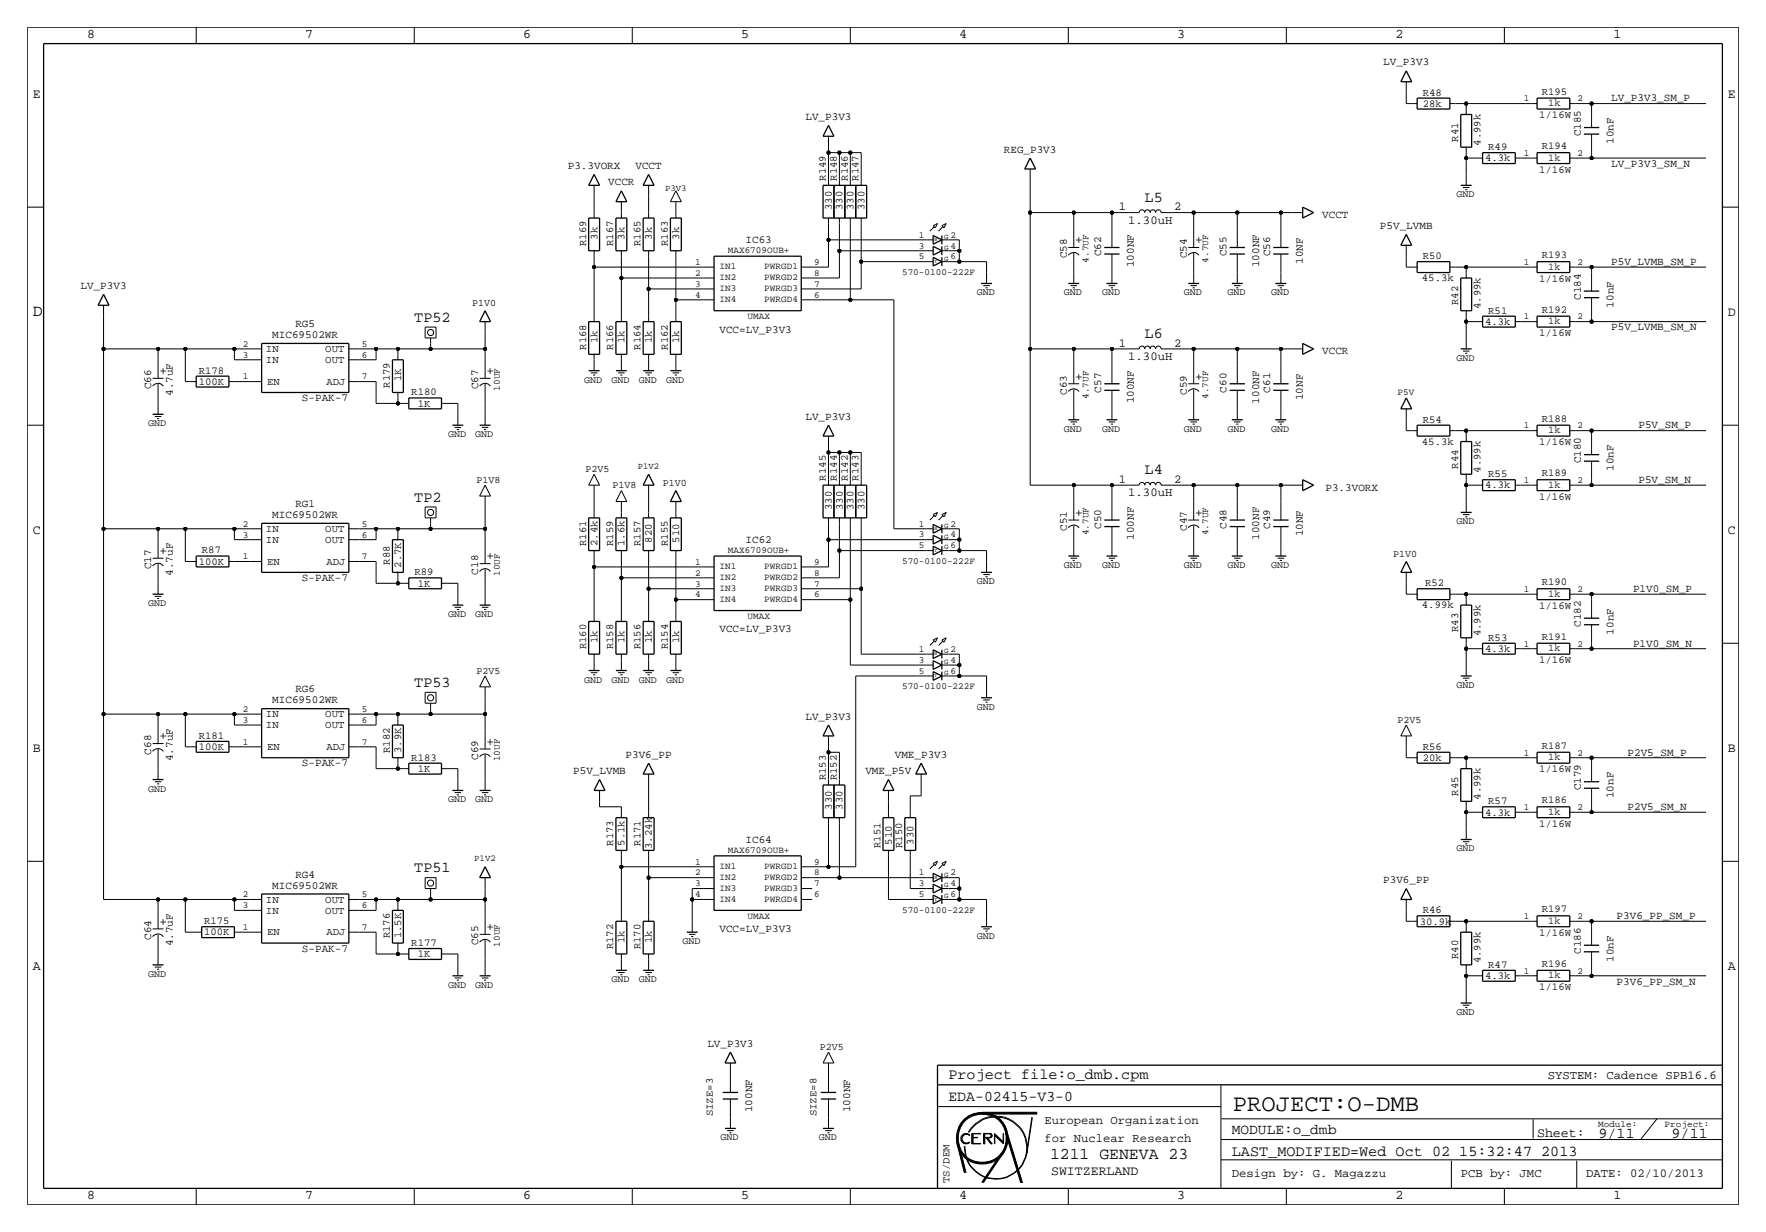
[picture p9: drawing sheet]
<svg xmlns="http://www.w3.org/2000/svg" width="411mm" height="287mm" viewBox="0 0 411 287" stroke-linecap="round" stroke-linejoin="round" font-family="sans-serif">
<defs><g id="words">
<text font-size="5.6" x="287.3" y="258.8">PROJECT:O-DMB</text>
<g font-size="3.8">
<text x="7.6" y="73.7">D</text>
<text x="244.7" y="270">1211 GENEVA 23</text>
</g>
<g font-size="3.5">
<text x="266.7" y="47">L5</text>
<text x="96.5" y="74.9">TP52</text>
<text x="266.7" y="78.7">L6</text>
<text x="266.7" y="110.5">L4</text>
<text x="96.5" y="116.8">TP2</text>
<text x="96.5" y="160">TP53</text>
<text x="96.5" y="203.2">TP51</text>
<text x="221" y="251.5">Project file:o_dmb.cpm</text>
<text x="221" y="256.5">EDA-02415-V3-0</text>
<text x="287" y="269.2">LAST_MODIFIED=Wed Oct 02 15:32:47 2013</text>
<text x="372.4" y="265.2">9/11</text>
<text x="389.5" y="265.2">9/11</text>
</g>
<text font-size="3.4" x="287" y="264.2">MODULE:o_dmb</text>
<g font-size="3.1">
<text x="20.3" y="8.9">8</text>
<text x="71.1" y="8.9">7</text>
<text x="121.9" y="8.9">6</text>
<text x="172.7" y="8.9">5</text>
<text x="223.5" y="8.9">4</text>
<text x="274.3" y="8.9">3</text>
<text x="325.1" y="8.9">2</text>
<text x="375.9" y="8.9">1</text>
<text x="7.6" y="22.9">E</text>
<text x="402.6" y="22.9">E</text>
<text x="252.2" y="56.9" transform="rotate(-90 252.2 56.9)">+</text>
<text x="280.2" y="56.9" transform="rotate(-90 280.2 56.9)">+</text>
<text x="402.6" y="73.7">D</text>
<text x="38.9" y="87.4" transform="rotate(-90 38.9 87.4)">+</text>
<text x="115.1" y="87.4" transform="rotate(-90 115.1 87.4)">+</text>
<text x="252.2" y="88.6" transform="rotate(-90 252.2 88.6)">+</text>
<text x="280.2" y="88.6" transform="rotate(-90 280.2 88.6)">+</text>
<text x="7.6" y="124.5">C</text>
<text x="252.2" y="120.4" transform="rotate(-90 252.2 120.4)">+</text>
<text x="280.2" y="120.4" transform="rotate(-90 280.2 120.4)">+</text>
<text x="402.6" y="124.5">C</text>
<text x="38.9" y="129.3" transform="rotate(-90 38.9 129.3)">+</text>
<text x="115.1" y="130.6" transform="rotate(-90 115.1 130.6)">+</text>
<text x="38.9" y="172.5" transform="rotate(-90 38.9 172.5)">+</text>
<text x="115.1" y="173.7" transform="rotate(-90 115.1 173.7)">+</text>
<text x="7.6" y="175.3">B</text>
<text x="402.6" y="175.3">B</text>
<text x="38.9" y="215.6" transform="rotate(-90 38.9 215.6)">+</text>
<text x="115.1" y="216.9" transform="rotate(-90 115.1 216.9)">+</text>
<text x="7.6" y="226.1">A</text>
<text x="402.6" y="226.1">A</text>
<text x="358.1" y="264.9">Sheet:</text>
<text x="244.9" y="273.8">SWITZERLAND</text>
<text x="20.3" y="279.4">8</text>
<text x="71.1" y="279.4">7</text>
<text x="121.9" y="279.4">6</text>
<text x="172.7" y="279.4">5</text>
<text x="223.5" y="279.4">4</text>
<text x="274.3" y="279.4">3</text>
<text x="325.1" y="279.4">2</text>
<text x="375.9" y="279.4">1</text>
</g>
<g font-size="2.9">
<text x="260.7" y="49">1</text>
<text x="262.9" y="52.1">1.30uH</text>
<text x="273.6" y="49">2</text>
<text x="260.7" y="80.8">1</text>
<text x="262.9" y="83.8">1.30uH</text>
<text x="273.6" y="80.8">2</text>
<text x="260.7" y="112.5">1</text>
<text x="273.6" y="112.5">2</text>
<text x="262.9" y="115.6">1.30uH</text>
<text x="360.6" y="251.5">SYSTEM: Cadence SPB16.6</text>
<text x="243.3" y="261.9">European Organization</text>
<text x="243.3" y="265.9">for Nuclear Research</text>
<text x="287" y="274.3">Design by: G. Magazzu</text>
<text x="340.4" y="274.3">PCB by: JMC</text>
<text x="369.6" y="274.3">DATE: 02/10/2013</text>
</g>
<g font-size="2.6">
<text x="322.3" y="15.2">LV_P3V3</text>
<text x="375.4" y="23.6">LV_P3V3_SM_P</text>
<text x="187.7" y="27.9">LV_P3V3</text>
<text x="233.9" y="35.6">REG_P3V3</text>
<text x="368.3" y="31.8" transform="rotate(-90 368.3 31.8)">C185</text>
<text x="375.9" y="33.5" transform="rotate(-90 375.9 33.5)">10nF</text>
<text x="132.3" y="39.4">P3.3VORX</text>
<text x="148.1" y="39.4">VCCT</text>
<text x="375.4" y="38.9">LV_P3V3_SM_N</text>
<text x="141.7" y="43.2">VCCR</text>
<text x="308.1" y="50.8">VCCT</text>
<text x="321.5" y="53.3">P5V_LVMB</text>
<text x="173.7" y="56.6">IC63</text>
<text x="256.5" y="59.7" transform="rotate(-90 256.5 59.7)">C62</text>
<text x="285.8" y="59.7" transform="rotate(-90 285.8 59.7)">C55</text>
<text x="295.9" y="59.7" transform="rotate(-90 295.9 59.7)">C56</text>
<text x="248.6" y="60.2" transform="rotate(-90 248.6 60.2)">C58</text>
<text x="264.2" y="62.3" transform="rotate(-90 264.2 62.3)">100NF</text>
<text x="276.5" y="60.2" transform="rotate(-90 276.5 60.2)">C54</text>
<text x="293.4" y="62.3" transform="rotate(-90 293.4 62.3)">100NF</text>
<text x="303.5" y="61.5" transform="rotate(-90 303.5 61.5)">10NF</text>
<text x="375.4" y="61.7">P5V_LVMB_SM_P</text>
<text x="18.8" y="67.3">LV_P3V3</text>
<text x="368.3" y="69.8" transform="rotate(-90 368.3 69.8)">C184</text>
<text x="375.9" y="71.6" transform="rotate(-90 375.9 71.6)">10nF</text>
<text x="68.8" y="76.2">RG5</text>
<text x="167.6" y="77.5">VCC=LV_P3V3</text>
<text x="375.4" y="77">P5V_LVMB_SM_N</text>
<text x="63.5" y="78.7">MIC69502WR</text>
<text x="308.1" y="82.6">VCCR</text>
<text x="35.2" y="90.7" transform="rotate(-90 35.2 90.7)">C66</text>
<text x="40.2" y="92.2" transform="rotate(-90 40.2 92.2)">4.7uF</text>
<text x="70.4" y="93.5">S-PAK-7</text>
<text x="111.4" y="90.7" transform="rotate(-90 111.4 90.7)">C67</text>
<text x="248.6" y="92" transform="rotate(-90 248.6 92)">C63</text>
<text x="256.5" y="91.4" transform="rotate(-90 256.5 91.4)">C57</text>
<text x="264.2" y="94" transform="rotate(-90 264.2 94)">100NF</text>
<text x="276.5" y="92" transform="rotate(-90 276.5 92)">C59</text>
<text x="285.8" y="91.4" transform="rotate(-90 285.8 91.4)">C60</text>
<text x="293.4" y="94" transform="rotate(-90 293.4 94)">100NF</text>
<text x="295.9" y="91.4" transform="rotate(-90 295.9 91.4)">C61</text>
<text x="303.5" y="93.2" transform="rotate(-90 303.5 93.2)">10NF</text>
<text x="187.7" y="97.8">LV_P3V3</text>
<text x="381.8" y="99.8">P5V_SM_P</text>
<text x="368.3" y="107.9" transform="rotate(-90 368.3 107.9)">C180</text>
<text x="375.9" y="109.7" transform="rotate(-90 375.9 109.7)">10nF</text>
<text x="381.8" y="112.5">P5V_SM_N</text>
<text x="68.8" y="118.1">RG1</text>
<text x="308.8" y="114.3">P3.3VORX</text>
<text x="63.5" y="120.6">MIC69502WR</text>
<text x="248.6" y="123.7" transform="rotate(-90 248.6 123.7)">C51</text>
<text x="256.5" y="123.2" transform="rotate(-90 256.5 123.2)">C50</text>
<text x="264.2" y="125.8" transform="rotate(-90 264.2 125.8)">100NF</text>
<text x="276.5" y="123.7" transform="rotate(-90 276.5 123.7)">C47</text>
<text x="285.8" y="123.2" transform="rotate(-90 285.8 123.2)">C48</text>
<text x="293.4" y="125.8" transform="rotate(-90 293.4 125.8)">100NF</text>
<text x="295.9" y="123.2" transform="rotate(-90 295.9 123.2)">C49</text>
<text x="303.5" y="125" transform="rotate(-90 303.5 125)">10NF</text>
<text x="173.7" y="126.5">IC62</text>
<text x="35.2" y="132.6" transform="rotate(-90 35.2 132.6)">C17</text>
<text x="40.2" y="134.1" transform="rotate(-90 40.2 134.1)">4.7uF</text>
<text x="70.4" y="135.4">S-PAK-7</text>
<text x="111.4" y="133.9" transform="rotate(-90 111.4 133.9)">C18</text>
<text x="380.5" y="137.9">P1V0_SM_P</text>
<text x="167.6" y="147.3">VCC=LV_P3V3</text>
<text x="368.3" y="146" transform="rotate(-90 368.3 146)">C182</text>
<text x="375.9" y="147.8" transform="rotate(-90 375.9 147.8)">10nF</text>
<text x="380.5" y="150.6">P1V0_SM_N</text>
<text x="68.8" y="161.3">RG6</text>
<text x="63.5" y="163.8">MIC69502WR</text>
<text x="187.7" y="167.6">LV_P3V3</text>
<text x="35.2" y="175.8" transform="rotate(-90 35.2 175.8)">C68</text>
<text x="40.2" y="177.3" transform="rotate(-90 40.2 177.3)">4.7uF</text>
<text x="70.4" y="178.6">S-PAK-7</text>
<text x="111.4" y="177.1" transform="rotate(-90 111.4 177.1)">C69</text>
<text x="145.8" y="176.5">P3V6_PP</text>
<text x="208.5" y="176.5">VME_P3V3</text>
<text x="379.2" y="176">P2V5_SM_P</text>
<text x="133.6" y="180.3">P5V_LVMB</text>
<text x="201.6" y="180.3">VME_P5V</text>
<text x="368.3" y="184.1" transform="rotate(-90 368.3 184.1)">C179</text>
<text x="375.9" y="185.9" transform="rotate(-90 375.9 185.9)">10nF</text>
<text x="379.2" y="188.7">P2V5_SM_N</text>
<text x="173.7" y="196.3">IC64</text>
<text x="63.5" y="207">MIC69502WR</text>
<text x="68.8" y="204.5">RG4</text>
<text x="322.3" y="205.7">P3V6_PP</text>
<text x="376.7" y="214.1">P3V6_PP_SM_P</text>
<text x="35.2" y="219" transform="rotate(-90 35.2 219)">C64</text>
<text x="40.2" y="220.5" transform="rotate(-90 40.2 220.5)">4.7uF</text>
<text x="70.4" y="221.7">S-PAK-7</text>
<text x="111.4" y="220.2" transform="rotate(-90 111.4 220.2)">C65</text>
<text x="167.6" y="217.2">VCC=LV_P3V3</text>
<text x="368.3" y="222.2" transform="rotate(-90 368.3 222.2)">C186</text>
<text x="375.9" y="224.1" transform="rotate(-90 375.9 224.1)">10nF</text>
<text x="376.7" y="229.4">P3V6_PP_SM_N</text>
<text x="164.8" y="243.8">LV_P3V3</text>
<text x="175.3" y="259.1" transform="rotate(-90 175.3 259.1)">100NF</text>
<text x="198.1" y="259.1" transform="rotate(-90 198.1 259.1)">100NF</text>
</g>
<g font-size="2.5">
<text x="331.5" y="22.3">R48</text>
<text x="359.2" y="22">R195</text>
<text x="331.5" y="24.9">28k</text>
<text x="358.6" y="27.5">1/16W</text>
<text x="339.8" y="33" transform="rotate(-90 339.8 33)">R41</text>
<text x="344.9" y="33.9" transform="rotate(-90 344.9 33.9)">4.99k</text>
<text x="346.8" y="35">R49</text>
<text x="359.2" y="34.7">R194</text>
<text x="346" y="37.6">4.3k</text>
<text x="358.6" y="40.2">1/16W</text>
<text x="192.4" y="42.1" transform="rotate(-90 192.4 42.1)">R149</text>
<text x="195" y="42.1" transform="rotate(-90 195 42.1)">R148</text>
<text x="197.5" y="42.1" transform="rotate(-90 197.5 42.1)">R146</text>
<text x="200.1" y="42.1" transform="rotate(-90 200.1 42.1)">R147</text>
<text x="193.8" y="49" transform="rotate(-90 193.8 49)">330</text>
<text x="196.3" y="49" transform="rotate(-90 196.3 49)">330</text>
<text x="198.9" y="49" transform="rotate(-90 198.9 49)">330</text>
<text x="201.4" y="49" transform="rotate(-90 201.4 49)">330</text>
<text x="136.6" y="57.3" transform="rotate(-90 136.6 57.3)">R169</text>
<text x="139.2" y="55.8" transform="rotate(-90 139.2 55.8)">3k</text>
<text x="142.9" y="57.3" transform="rotate(-90 142.9 57.3)">R167</text>
<text x="145.5" y="55.8" transform="rotate(-90 145.5 55.8)">3k</text>
<text x="149.3" y="57.3" transform="rotate(-90 149.3 57.3)">R165</text>
<text x="151.9" y="55.8" transform="rotate(-90 151.9 55.8)">3k</text>
<text x="155.6" y="57.3" transform="rotate(-90 155.6 57.3)">R163</text>
<text x="158.2" y="55.8" transform="rotate(-90 158.2 55.8)">3k</text>
<text x="331.3" y="65.5">45.3k</text>
<text x="331.5" y="60.4">R50</text>
<text x="358.6" y="65.6">1/16W</text>
<text x="359.2" y="60.1">R193</text>
<text x="339.8" y="71.1" transform="rotate(-90 339.8 71.1)">R42</text>
<text x="344.9" y="72" transform="rotate(-90 344.9 72)">4.99k</text>
<text x="346" y="75.7">4.3k</text>
<text x="346.8" y="73.1">R51</text>
<text x="359.2" y="72.8">R192</text>
<text x="62" y="82">IN</text>
<text x="75.8" y="82">OUT</text>
<text x="136.6" y="81.5" transform="rotate(-90 136.6 81.5)">R168</text>
<text x="139.2" y="80" transform="rotate(-90 139.2 80)">1k</text>
<text x="142.9" y="81.5" transform="rotate(-90 142.9 81.5)">R166</text>
<text x="145.5" y="80" transform="rotate(-90 145.5 80)">1k</text>
<text x="149.3" y="81.5" transform="rotate(-90 149.3 81.5)">R164</text>
<text x="151.9" y="80" transform="rotate(-90 151.9 80)">1k</text>
<text x="155.6" y="81.5" transform="rotate(-90 155.6 81.5)">R162</text>
<text x="158.2" y="80" transform="rotate(-90 158.2 80)">1k</text>
<text x="358.6" y="78.3">1/16W</text>
<text x="46.3" y="89.7">100K</text>
<text x="46.3" y="87">R178</text>
<text x="62" y="84.6">IN</text>
<text x="62.2" y="89.7">EN</text>
<text x="75.8" y="84.6">OUT</text>
<text x="76.1" y="89.7">ADJ</text>
<text x="93.5" y="88.9" transform="rotate(-90 93.5 88.9)">1K</text>
<text x="90.8" y="90.4" transform="rotate(-90 90.8 90.4)">R179</text>
<text x="95.8" y="92.1">R180</text>
<text x="97.3" y="94.7">1K</text>
<text x="331.5" y="98.5">R54</text>
<text x="359.2" y="98.2">R188</text>
<text x="331.3" y="103.6">45.3k</text>
<text x="358.6" y="103.7">1/16W</text>
<text x="192.4" y="111.9" transform="rotate(-90 192.4 111.9)">R145</text>
<text x="195" y="111.9" transform="rotate(-90 195 111.9)">R144</text>
<text x="197.5" y="111.9" transform="rotate(-90 197.5 111.9)">R142</text>
<text x="200.1" y="111.9" transform="rotate(-90 200.1 111.9)">R143</text>
<text x="339.8" y="109.2" transform="rotate(-90 339.8 109.2)">R44</text>
<text x="344.9" y="110.1" transform="rotate(-90 344.9 110.1)">4.99k</text>
<text x="346" y="113.8">4.3k</text>
<text x="346.8" y="111.2">R55</text>
<text x="359.2" y="110.9">R189</text>
<text x="193.8" y="118.8" transform="rotate(-90 193.8 118.8)">330</text>
<text x="196.3" y="118.8" transform="rotate(-90 196.3 118.8)">330</text>
<text x="198.9" y="118.8" transform="rotate(-90 198.9 118.8)">330</text>
<text x="201.4" y="118.8" transform="rotate(-90 201.4 118.8)">330</text>
<text x="358.6" y="116.4">1/16W</text>
<text x="62" y="124">IN</text>
<text x="75.8" y="124">OUT</text>
<text x="46.3" y="131.6">100K</text>
<text x="47" y="128.9">R87</text>
<text x="62" y="126.5">IN</text>
<text x="62.2" y="131.6">EN</text>
<text x="75.8" y="126.5">OUT</text>
<text x="76.1" y="131.6">ADJ</text>
<text x="90.8" y="131.5" transform="rotate(-90 90.8 131.5)">R88</text>
<text x="136.5" y="127.2" transform="rotate(-90 136.5 127.2)">R161</text>
<text x="139.2" y="127.2" transform="rotate(-90 139.2 127.2)">2.4k</text>
<text x="142.9" y="127.2" transform="rotate(-90 142.9 127.2)">R159</text>
<text x="145.5" y="127.2" transform="rotate(-90 145.5 127.2)">1.6k</text>
<text x="149.2" y="127.2" transform="rotate(-90 149.2 127.2)">R157</text>
<text x="151.9" y="126.4" transform="rotate(-90 151.9 126.4)">820</text>
<text x="155.6" y="127.2" transform="rotate(-90 155.6 127.2)">R155</text>
<text x="158.2" y="126.4" transform="rotate(-90 158.2 126.4)">510</text>
<text x="93.5" y="132.3" transform="rotate(-90 93.5 132.3)">2.7K</text>
<text x="96.6" y="134">R89</text>
<text x="97.3" y="136.7">1K</text>
<text x="332" y="136.6">R52</text>
<text x="359.2" y="136.3">R190</text>
<text x="331.3" y="141.7">4.99k</text>
<text x="358.6" y="141.8">1/16W</text>
<text x="139.2" y="149.8" transform="rotate(-90 139.2 149.8)">1k</text>
<text x="145.5" y="149.8" transform="rotate(-90 145.5 149.8)">1k</text>
<text x="151.9" y="149.8" transform="rotate(-90 151.9 149.8)">1k</text>
<text x="158.2" y="149.8" transform="rotate(-90 158.2 149.8)">1k</text>
<text x="339.8" y="147.3" transform="rotate(-90 339.8 147.3)">R43</text>
<text x="344.9" y="148.2" transform="rotate(-90 344.9 148.2)">4.99k</text>
<text x="346.8" y="149.3">R53</text>
<text x="359.2" y="149">R191</text>
<text x="136.6" y="151.3" transform="rotate(-90 136.6 151.3)">R160</text>
<text x="142.9" y="151.3" transform="rotate(-90 142.9 151.3)">R158</text>
<text x="149.2" y="151.3" transform="rotate(-90 149.2 151.3)">R156</text>
<text x="155.6" y="151.3" transform="rotate(-90 155.6 151.3)">R154</text>
<text x="346" y="151.9">4.3k</text>
<text x="358.6" y="154.5">1/16W</text>
<text x="62" y="167.1">IN</text>
<text x="75.8" y="167.1">OUT</text>
<text x="46.3" y="172.1">R181</text>
<text x="62" y="169.7">IN</text>
<text x="75.8" y="169.7">OUT</text>
<text x="46.3" y="174.8">100K</text>
<text x="62.2" y="174.8">EN</text>
<text x="76.1" y="174.8">ADJ</text>
<text x="90.8" y="175.4" transform="rotate(-90 90.8 175.4)">R182</text>
<text x="93.5" y="175.4" transform="rotate(-90 93.5 175.4)">3.9K</text>
<text x="95.8" y="177.2">R183</text>
<text x="97.3" y="179.8">1K</text>
<text x="331.5" y="174.6">R56</text>
<text x="331.5" y="177.3">20k</text>
<text x="358.6" y="179.9">1/16W</text>
<text x="359.2" y="174.4">R187</text>
<text x="192.4" y="181.8" transform="rotate(-90 192.4 181.8)">R153</text>
<text x="195" y="181.8" transform="rotate(-90 195 181.8)">R152</text>
<text x="339.8" y="185.4" transform="rotate(-90 339.8 185.4)">R45</text>
<text x="193.8" y="188.7" transform="rotate(-90 193.8 188.7)">330</text>
<text x="196.3" y="188.7" transform="rotate(-90 196.3 188.7)">330</text>
<text x="344.9" y="186.3" transform="rotate(-90 344.9 186.3)">4.99k</text>
<text x="346" y="190">4.3k</text>
<text x="346.8" y="187.4">R57</text>
<text x="359.2" y="187.1">R186</text>
<text x="142.9" y="197" transform="rotate(-90 142.9 197)">R173</text>
<text x="145.5" y="197" transform="rotate(-90 145.5 197)">5.1k</text>
<text x="149.2" y="197" transform="rotate(-90 149.2 197)">R171</text>
<text x="151.9" y="197.8" transform="rotate(-90 151.9 197.8)">3.24k</text>
<text x="205.1" y="197.5" transform="rotate(-90 205.1 197.5)">R151</text>
<text x="207.8" y="196.8" transform="rotate(-90 207.8 196.8)">510</text>
<text x="210.2" y="197.5" transform="rotate(-90 210.2 197.5)">R150</text>
<text x="212.9" y="196.8" transform="rotate(-90 212.9 196.8)">330</text>
<text x="358.6" y="192.6">1/16W</text>
<text x="47.6" y="215.3">R175</text>
<text x="62" y="210.3">IN</text>
<text x="62" y="212.9">IN</text>
<text x="75.8" y="212.9">OUT</text>
<text x="75.8" y="210.3">OUT</text>
<text x="330.8" y="215.4">30.9k</text>
<text x="331.5" y="212.7">R46</text>
<text x="359.2" y="212.5">R197</text>
<text x="47.6" y="217.9">100K</text>
<text x="62.2" y="217.9">EN</text>
<text x="76.1" y="217.9">ADJ</text>
<text x="90.8" y="218.6" transform="rotate(-90 90.8 218.6)">R176</text>
<text x="93.5" y="218.6" transform="rotate(-90 93.5 218.6)">1.5K</text>
<text x="95.8" y="220.4">R177</text>
<text x="142.9" y="221.2" transform="rotate(-90 142.9 221.2)">R172</text>
<text x="145.5" y="219.7" transform="rotate(-90 145.5 219.7)">1k</text>
<text x="149.2" y="221.2" transform="rotate(-90 149.2 221.2)">R170</text>
<text x="151.9" y="219.7" transform="rotate(-90 151.9 219.7)">1k</text>
<text x="358.6" y="218">1/16W</text>
<text x="97.3" y="223">1K</text>
<text x="339.8" y="223.5" transform="rotate(-90 339.8 223.5)">R40</text>
<text x="344.9" y="224.4" transform="rotate(-90 344.9 224.4)">4.99k</text>
<text x="346.8" y="225.5">R47</text>
<text x="359.2" y="225.2">R196</text>
<text x="346" y="228.1">4.3k</text>
<text x="358.6" y="230.7">1/16W</text>
<text x="166.1" y="260.1" transform="rotate(-90 166.1 260.1)">SIZE=3</text>
<text x="190.2" y="260.1" transform="rotate(-90 190.2 260.1)">SIZE=8</text>
<text x="221.2" y="275.6" transform="rotate(-90 221.2 275.6)">TS/DEM</text>
</g>
<g font-size="2.4">
<text x="360.8" y="24.7">1k</text>
<text x="360.8" y="37.4">1k</text>
<text x="360.8" y="62.8">1k</text>
<text x="360.8" y="75.5">1k</text>
<text x="360.8" y="100.9">1k</text>
<text x="360.8" y="113.6">1k</text>
<text x="360.8" y="139">1k</text>
<text x="360.8" y="151.7">1k</text>
<text x="360.8" y="177.1">1k</text>
<text x="360.8" y="189.8">1k</text>
<text x="360.8" y="215.2">1k</text>
<text x="360.8" y="227.9">1k</text>
</g>
<g font-size="2.3">
<text x="339.3" y="46">GND</text>
<text x="110" y="71.4">P1V0</text>
<text x="227.6" y="68.8">GND</text>
<text x="247.9" y="68.8">GND</text>
<text x="256.8" y="68.8">GND</text>
<text x="275.8" y="68.8">GND</text>
<text x="286" y="68.8">GND</text>
<text x="296.2" y="68.8">GND</text>
<text x="136.1" y="89.2">GND</text>
<text x="142.5" y="89.2">GND</text>
<text x="148.8" y="89.2">GND</text>
<text x="155.2" y="89.2">GND</text>
<text x="339.3" y="84.1">GND</text>
<text x="34.5" y="99.3">GND</text>
<text x="104.4" y="101.9">GND</text>
<text x="110.7" y="101.9">GND</text>
<text x="247.9" y="100.6">GND</text>
<text x="256.8" y="100.6">GND</text>
<text x="275.8" y="100.6">GND</text>
<text x="286" y="100.6">GND</text>
<text x="296.2" y="100.6">GND</text>
<text x="111" y="112.5">P1V8</text>
<text x="136.4" y="110">P2V5</text>
<text x="142.7" y="113.8">P1V8</text>
<text x="154.4" y="113.3">P1V0</text>
<text x="339.3" y="122.2">GND</text>
<text x="324.6" y="129.8">P1V0</text>
<text x="227.6" y="136.1">GND</text>
<text x="247.9" y="132.3">GND</text>
<text x="256.8" y="132.3">GND</text>
<text x="275.8" y="132.3">GND</text>
<text x="286" y="132.3">GND</text>
<text x="296.2" y="132.3">GND</text>
<text x="34.5" y="141.2">GND</text>
<text x="104.4" y="143.8">GND</text>
<text x="110.7" y="143.8">GND</text>
<text x="111" y="157">P2V5</text>
<text x="136.1" y="159">GND</text>
<text x="142.5" y="159">GND</text>
<text x="148.8" y="159">GND</text>
<text x="155.2" y="159">GND</text>
<text x="339.3" y="160.3">GND</text>
<text x="227.6" y="165.4">GND</text>
<text x="325.6" y="168.4">P2V5</text>
<text x="34.5" y="184.4">GND</text>
<text x="104.4" y="186.9">GND</text>
<text x="110.7" y="186.9">GND</text>
<text x="339.3" y="198.4">GND</text>
<text x="159" y="220">GND</text>
<text x="227.6" y="218.7">GND</text>
<text x="34.5" y="227.6">GND</text>
<text x="104.4" y="230.1">GND</text>
<text x="110.7" y="230.1">GND</text>
<text x="142.5" y="228.9">GND</text>
<text x="148.8" y="228.9">GND</text>
<text x="339.3" y="236.5">GND</text>
<text x="191" y="244.6">P2V5</text>
<text x="167.9" y="265.7">GND</text>
<text x="190.8" y="265.7">GND</text>
</g>
<g font-size="2.2">
<text x="355.1" y="23.6">1</text>
<text x="367.5" y="23.6">2</text>
<text x="355.1" y="36.3">1</text>
<text x="367.5" y="36.3">2</text>
<text x="169.6" y="58.9">MAX6709OUB+</text>
<text x="214.1" y="55.4">1</text>
<text x="214.1" y="57.9">3</text>
<text x="221.5" y="55.4">2</text>
<text x="221.5" y="57.9">4</text>
<text x="162" y="64.3">2</text>
<text x="162" y="61.7">1</text>
<text x="167.6" y="62.7">IN1</text>
<text x="167.6" y="65.3">IN2</text>
<text x="178.1" y="65.2">PWRGD2</text>
<text x="178.1" y="62.7">PWRGD1</text>
<text x="189.7" y="64.3">8</text>
<text x="189.7" y="61.7">9</text>
<text x="210.2" y="64">570-0100-222F</text>
<text x="214.1" y="60.5">5</text>
<text x="221.5" y="60.5">6</text>
<text x="253.6" y="61.2" transform="rotate(-90 253.6 61.2)">4.7UF</text>
<text x="281.5" y="61.2" transform="rotate(-90 281.5 61.2)">4.7UF</text>
<text x="355.1" y="61.7">1</text>
<text x="367.5" y="61.7">2</text>
<text x="162" y="69.3">4</text>
<text x="162" y="66.8">3</text>
<text x="167.6" y="70.4">IN4</text>
<text x="167.6" y="67.8">IN3</text>
<text x="178.1" y="70.4">PWRGD4</text>
<text x="178.1" y="67.8">PWRGD3</text>
<text x="189.7" y="69.3">6</text>
<text x="189.7" y="66.8">7</text>
<text x="174.2" y="74.4">UMAX</text>
<text x="355.1" y="74.4">1</text>
<text x="367.5" y="74.4">2</text>
<text x="56.6" y="83.3">3</text>
<text x="56.6" y="80.8">2</text>
<text x="84.3" y="83.3">6</text>
<text x="84.3" y="80.8">5</text>
<text x="56.6" y="88.4">1</text>
<text x="84.3" y="88.4">7</text>
<text x="116.4" y="91" transform="rotate(-90 116.4 91)">10UF</text>
<text x="253.6" y="92.9" transform="rotate(-90 253.6 92.9)">4.7UF</text>
<text x="281.5" y="92.9" transform="rotate(-90 281.5 92.9)">4.7UF</text>
<text x="325.6" y="91.9">P5V</text>
<text x="355.1" y="99.8">1</text>
<text x="367.5" y="99.8">2</text>
<text x="355.1" y="112.5">1</text>
<text x="367.5" y="112.5">2</text>
<text x="56.6" y="125.2">3</text>
<text x="56.6" y="122.7">2</text>
<text x="84.3" y="125.2">6</text>
<text x="84.3" y="122.7">5</text>
<text x="214.1" y="122.7">1</text>
<text x="214.1" y="125.2">3</text>
<text x="221.5" y="122.7">2</text>
<text x="221.5" y="125.2">4</text>
<text x="253.6" y="124.7" transform="rotate(-90 253.6 124.7)">4.7UF</text>
<text x="281.5" y="124.7" transform="rotate(-90 281.5 124.7)">4.7UF</text>
<text x="56.6" y="130.3">1</text>
<text x="84.3" y="130.3">7</text>
<text x="162" y="131.6">1</text>
<text x="169.6" y="128.8">MAX6709OUB+</text>
<text x="189.7" y="131.6">9</text>
<text x="210.2" y="131.3">570-0100-222F</text>
<text x="214.1" y="127.8">5</text>
<text x="221.5" y="127.8">6</text>
<text x="116.4" y="134.2" transform="rotate(-90 116.4 134.2)">10UF</text>
<text x="162" y="136.7">3</text>
<text x="162" y="134.1">2</text>
<text x="167.6" y="132.6">IN1</text>
<text x="167.6" y="137.7">IN3</text>
<text x="167.6" y="135.1">IN2</text>
<text x="178.1" y="137.7">PWRGD3</text>
<text x="178.1" y="135.1">PWRGD2</text>
<text x="178.1" y="132.6">PWRGD1</text>
<text x="189.7" y="136.7">7</text>
<text x="189.7" y="134.1">8</text>
<text x="355.1" y="137.9">1</text>
<text x="367.5" y="137.9">2</text>
<text x="162" y="139.2">4</text>
<text x="167.6" y="140.2">IN4</text>
<text x="178.1" y="140.2">PWRGD4</text>
<text x="189.7" y="139.2">6</text>
<text x="174.2" y="144.3">UMAX</text>
<text x="214.1" y="151.9">1</text>
<text x="214.1" y="154.4">3</text>
<text x="221.5" y="151.9">2</text>
<text x="221.5" y="154.4">4</text>
<text x="355.1" y="150.6">1</text>
<text x="367.5" y="150.6">2</text>
<text x="210.2" y="160.5">570-0100-222F</text>
<text x="214.1" y="157">5</text>
<text x="221.5" y="157">6</text>
<text x="56.6" y="165.9">2</text>
<text x="84.3" y="165.9">5</text>
<text x="56.6" y="168.4">3</text>
<text x="56.6" y="173.5">1</text>
<text x="84.3" y="168.4">6</text>
<text x="84.3" y="173.5">7</text>
<text x="116.4" y="177.4" transform="rotate(-90 116.4 177.4)">10UF</text>
<text x="355.1" y="176">1</text>
<text x="367.5" y="176">2</text>
<text x="355.1" y="188.7">1</text>
<text x="367.5" y="188.7">2</text>
<text x="162" y="204">2</text>
<text x="162" y="201.4">1</text>
<text x="167.6" y="202.4">IN1</text>
<text x="169.6" y="198.6">MAX6709OUB+</text>
<text x="178.1" y="202.4">PWRGD1</text>
<text x="189.7" y="204">8</text>
<text x="189.7" y="201.4">9</text>
<text x="214.1" y="204">1</text>
<text x="221.5" y="204">2</text>
<text x="56.6" y="209">2</text>
<text x="84.3" y="209">5</text>
<text x="162" y="209">4</text>
<text x="162" y="206.5">3</text>
<text x="167.6" y="207.5">IN3</text>
<text x="167.6" y="205">IN2</text>
<text x="178.1" y="207.5">PWRGD3</text>
<text x="178.1" y="204.9">PWRGD2</text>
<text x="189.7" y="209">6</text>
<text x="189.7" y="206.5">7</text>
<text x="214.1" y="206.5">3</text>
<text x="214.1" y="209">5</text>
<text x="221.5" y="206.5">4</text>
<text x="221.5" y="209">6</text>
<text x="56.6" y="211.6">3</text>
<text x="84.3" y="211.6">6</text>
<text x="167.6" y="210.1">IN4</text>
<text x="174.2" y="214.1">UMAX</text>
<text x="178.1" y="210.1">PWRGD4</text>
<text x="210.2" y="212.6">570-0100-222F</text>
<text x="355.1" y="214.1">1</text>
<text x="367.5" y="214.1">2</text>
<text x="56.6" y="216.7">1</text>
<text x="84.3" y="216.7">7</text>
<text x="116.4" y="220.5" transform="rotate(-90 116.4 220.5)">10UF</text>
<text x="355.1" y="226.8">1</text>
<text x="367.5" y="226.8">2</text>
<text x="372.4" y="262.6">Module:</text>
<text x="387.9" y="262.6">Project:</text>
</g>
<g font-size="2.1">
<text x="155" y="44.4">P3V3</text>
<text x="148.6" y="109.2">P1V2</text>
<text x="110.5" y="200.7">P1V2</text>
</g>
<g font-size="1.7">
<text x="220" y="55.6">G</text>
<text x="220" y="58.2">G</text>
<text x="220" y="60.7">G</text>
<text x="220" y="125.5">G</text>
<text x="220" y="122.9">G</text>
<text x="220" y="128">G</text>
<text x="220" y="154.7">G</text>
<text x="220" y="152.1">G</text>
<text x="220" y="157.2">G</text>
<text x="220" y="204.2">G</text>
<text x="220" y="206.8">G</text>
<text x="220" y="209.3">G</text>
</g>
<g font-size="1.3">
<text x="217.7" y="56.2">B</text>
<text x="217.7" y="61.3">T</text>
<text x="217.7" y="123.5">B</text>
<text x="217.7" y="128.6">T</text>
<text x="217.7" y="152.7">B</text>
<text x="217.7" y="157.8">T</text>
<text x="217.7" y="209.9">T</text>
<text x="217.7" y="204.8">B</text>
</g>
</g></defs>
<g fill="none" stroke="#000" stroke-width=".23">
<path d="M6.3 6.3v274.4zM6.4 6.3h398.7zM45.7 6.3v3.9zM96.5 6.3v3.9zM147.3 6.3v3.9zM198.1 6.3v3.9zM248.9 6.3v3.9zM299.7 6.3v3.9zM327.7 19.1v2.5zM350.5 6.3v3.9zM405.1 6.3v274.4zM193 35.6v6.3z"/>
<path d="M193 34.3v1.3zM193 31.8v2.5zM193 35.6h2.6zM195.6 35.6h2.5zM195.6 35.6v6.3zM198.1 35.6v6.3zM198.1 35.6h2.6zM200.7 35.6v6.3zM240 39.4v2.5zM327.7 21.6v2.5zM327.7 24.1h1.2zM328.9 24.1h1.3z"/>
<path d="M337.8 24.1h1.3zM339.1 24.1h2.5zM341.6 24.1h15.3zM341.6 36.8h2.6zM341.6 35.6v1.2zM341.6 36.8v3.8zM341.6 24.1v1.3zM341.6 25.4v1.3zM341.6 34.3v1.3zM344.2 36.8h1.2zM353.1 36.8h1.2zM354.3 36.8h2.6z"/>
<path d="M356.9 36.8h1.2zM356.9 24.1h1.2zM365.8 36.8h1.2zM365.8 24.1h1.2zM367 24.1h3.8zM367 36.8h3.8zM370.8 24.1h26.7zM370.8 24.1v1.3zM370.8 36.8h26.7zM370.8 35.6v1.2zM370.8 31.2v4.4zM370.8 25.4v4.3z"/>
<path d="M6.3 48.3h3.9zM138.4 45.7v3.8zM138.4 59.7v2.5zM138.4 43.2v2.5zM138.4 58.4v1.3zM138.4 49.5v1.3zM144.8 59.7v5.1zM144.8 47v2.5zM144.8 58.4v1.3zM144.8 49.5v1.3zM151.1 45.7v3.8zM151.1 59.7v7.6z"/>
<path d="M151.1 43.2v2.5zM151.1 58.4v1.3zM151.1 49.5v1.3zM156.2 47h2.5zM157.5 44.4l-1.3 2.6zM157.5 59.7v10.1zM157.5 47v2.5zM157.5 44.4l1.2 2.6zM157.5 58.4v1.3zM157.5 49.5v1.3zM193 55.9v6.3zM193 55.9h22.9z"/>
<path d="M193 52.1v3.8zM193 50.8v1.3zM193 41.9v1.3zM195.6 58.4v6.4zM195.6 58.4h20.3zM195.6 52.1v6.3zM195.6 50.8v1.3zM195.6 41.9v1.3zM198.1 52.1v17.7zM198.1 50.8v1.3zM198.1 41.9v1.3zM200.7 52.1v8.9z"/>
<path d="M200.7 50.8v1.3zM200.7 41.9v1.3zM215.9 55.9h1.5zM215.9 58.4h1.5zM216.7 53.8l1-1zM217.4 52.6l.5 .5zM217.4 52.6l1-.5zM218.4 52.1l-.5 1zM218.7 53.8l1-1zM219.5 52.6l1-.5zM219.5 52.6l.5 .5zM219.5 55.9h1.5z"/>
<path d="M219.5 58.4h1.5zM220.5 52.1l-.5 1zM221 55.9h2.5zM221 58.4h2.5zM223.5 55.9v2.5zM223.5 58.4v2.6zM240 49.5v31.8zM240 49.5h10.2zM240 41.9v7.6zM248.9 57.7h2.6zM248.9 59.5a1.5 1.5 0 0 1 2.5 0M250.2 49.5h8.9z"/>
<path d="M250.2 49.5v3.8zM250.2 58.9v4.6zM250.2 53.3v4.4zM259.1 49.5h3.8zM259.1 49.5v3.8zM259.1 59.2v4.3zM259.1 53.3v4.4zM262.9 49.5h2.5zM265.4 49.5a.64 .64 0 0 1 .7-.6 .64 .64 0 0 1 .6 .6 .66 .66 0 0 1 .7-.6 .66 .66 0 0 1 .6 .6M268 49.5a.66 .66 0 0 1 .6-.6 .66 .66 0 0 1 .7 .6M269.2 49.5a.66 .66 0 0 1 .7-.6 .66 .66 0 0 1 .7 .6M270.5 49.5h2.5z"/>
<path d="M273 49.5h5.1zM276.9 57.7h2.5zM276.9 59.5a1.5 1.5 0 0 1 2.4 0M278.1 49.5v3.8zM278.1 49.5h10.2zM278.1 58.9v4.6zM278.1 53.3v4.4zM288.3 49.5h10.2zM288.3 49.5v3.8zM288.3 59.2v4.3zM288.3 53.3v4.4zM298.4 49.5v3.8z"/>
<path d="M298.4 59.2v4.3zM298.4 53.3v4.4zM298.5 49.5h2.5zM301 49.5h2.5zM327.7 59.7v2.5zM327.7 57.2v2.5zM340.9 43.7h1.5zM341.4 44.2h.5zM341.6 40.6v2.6zM401.3 48.3h3.8zM24.1 73.7v7.6zM24.1 71.1v2.6z"/>
<path d="M99.1 78.7h2.5zM99.1 76.2v2.5zM99.1 76.2h2.5zM100.3 78.7v1.3zM101.6 76.2v2.5zM113 77.5v3.8zM113 74.9v2.6zM138.4 62.2h25.4zM138.4 62.2v11.5zM138.4 73.7v1.2zM144.8 64.8h19zM144.8 64.8v8.9z"/>
<path d="M144.8 73.7v1.2zM151.1 67.3h12.7zM151.1 67.3v6.4zM151.1 73.7v1.2zM157.5 69.8h6.3zM157.5 69.8v3.9zM157.5 73.7v1.2zM163.8 62.2h2.6zM163.8 69.8h2.6zM163.8 67.3h2.6zM163.8 64.8h2.6zM186.7 69.8h2.5z"/>
<path d="M186.7 67.3h2.5zM186.7 64.8h2.5zM186.7 62.2h2.5zM189.2 69.8h8.9zM189.2 62.2h3.8zM189.2 67.3h11.5zM189.2 64.8h6.4zM198.1 69.8h10.2zM200.7 61v6.3zM200.7 61h15.2zM208.3 69.8v53.4zM215.9 61h1.5z"/>
<path d="M219.5 61h1.5zM221 61h2.5zM223.5 61h6.4zM229.1 66.5h1.5zM229.6 67.1h.5zM229.9 61v2.5zM229.9 63.5v2.5zM249.4 66.5h1.6zM249.9 67.1h.5zM250.2 63.5v2.5zM258.3 66.5h1.5zM258.8 67.1h.5z"/>
<path d="M259.1 63.5v2.5zM277.4 66.5h1.5zM277.9 67.1h.5zM278.1 63.5v2.5zM287.5 66.5h1.6zM288 67.1h.5zM288.3 63.5v2.5zM297.7 66.5h1.5zM298.2 67.1h.5zM298.4 63.5v2.5zM327.7 62.2h1.2zM328.9 62.2h1.3z"/>
<path d="M337.8 62.2h1.3zM339.1 62.2h2.5zM341.6 62.2h15.3zM341.6 74.9h2.6zM341.6 73.7v1.2zM341.6 74.9v3.8zM341.6 62.2v1.3zM341.6 63.5v1.3zM341.6 72.4v1.3zM341.6 78.7v2.6zM344.2 74.9h1.2zM353.1 74.9h1.2z"/>
<path d="M354.3 74.9h2.6zM356.9 74.9h1.2zM356.9 62.2h1.2zM365.8 74.9h1.2zM365.8 62.2h1.2zM367 74.9h3.8zM367 62.2h3.8zM370.8 73.7v1.2zM370.8 74.9h26.7zM370.8 62.2v1.3zM370.8 62.2h26.7zM370.8 69.3v4.4z"/>
<path d="M370.8 63.5v4.3zM6.3 99.1h3.9zM24.1 81.3v41.9zM24.1 81.3h12.7zM35.6 88.1h2.5zM35.6 90a1.5 1.5 0 0 1 2.4 0M36.1 97h1.5zM36.6 97.5h.5zM36.8 81.3h6.4zM36.8 81.3v2.5zM36.8 94v2.5zM36.8 89.4v4.6z"/>
<path d="M36.8 83.8v4.3zM43.2 88.9h1.2zM43.2 81.3h11.4zM43.2 81.3v7.6zM44.5 88.9h1.2zM53.3 88.9h1.3zM54.6 81.3v2.5zM54.6 88.9h3.8zM54.6 81.3h3.8zM54.6 83.8h3.8zM58.4 83.8h2.6zM58.4 81.3h2.6z"/>
<path d="M58.4 88.9h2.6zM81.3 88.9h2.5zM81.3 83.8h2.5zM81.3 81.3h2.5zM83.8 88.9h3.8zM83.8 83.8h3.8zM83.8 81.3h3.8zM87.6 94h5.1zM87.6 81.3v2.5zM87.6 81.3h5.1zM87.6 88.9v5.1zM92.7 81.3v1.2z"/>
<path d="M92.7 92.7v1.3zM92.7 91.4v1.3zM92.7 82.5v1.3zM92.7 81.3h7.6zM92.7 94h1.3zM94 94h1.2zM100.3 81.3h12.7zM100.3 80v1.3zM102.9 94h1.2zM104.1 94h2.6zM105.9 99.6h1.5zM106.7 94v2.5z"/>
<path d="M106.7 96.5v2.6zM111.8 90a1.5 1.5 0 0 1 2.4 0M111.8 88.1h2.5zM112.3 99.6h1.5zM113 94v2.5zM113 81.3v2.5zM113 96.5v2.6zM113 89.4v4.6zM113 83.8v4.3zM137.7 86.9h1.5zM138.2 87.4h.5zM138.4 83.8v2.6z"/>
<path d="M138.4 82.5v1.3zM144 86.9h1.5zM144.5 87.4h.5zM144.8 83.8v2.6zM144.8 82.5v1.3zM150.4 86.9h1.5zM150.9 87.4h.5zM151.1 83.8v2.6zM151.1 82.5v1.3zM156.7 86.9h1.5zM157.2 87.4h.5zM157.5 83.8v2.6z"/>
<path d="M157.5 82.5v1.3zM240 81.3h10.2zM240 81.3v31.7zM248.9 89.4h2.6zM248.9 91.2a1.5 1.5 0 0 1 2.5 0M249.4 98.3h1.6zM249.9 98.8h.5zM250.2 81.3h8.9zM250.2 81.3v3.8zM250.2 95.2v2.6zM250.2 90.7v4.5zM250.2 85.1v4.3z"/>
<path d="M258.3 98.3h1.5zM258.8 98.8h.5zM259.1 81.3h3.8zM259.1 81.3v3.8zM259.1 95.2v2.6zM259.1 90.9v4.3zM259.1 85.1v4.3zM262.9 81.3h2.5zM265.4 81.3a.64 .64 0 0 1 .7-.7 .64 .64 0 0 1 .6 .7 .66 .66 0 0 1 .7-.7 .66 .66 0 0 1 .6 .7M268 81.3a.66 .66 0 0 1 .6-.7 .66 .66 0 0 1 .7 .7M269.2 81.3a.66 .66 0 0 1 .7-.7 .66 .66 0 0 1 .7 .7M270.5 81.3h2.5z"/>
<path d="M273 81.3h5.1zM276.9 89.4h2.5zM276.9 91.2a1.5 1.5 0 0 1 2.4 0M277.4 98.3h1.5zM277.9 98.8h.5zM278.1 81.3v3.8zM278.1 81.3h10.2zM278.1 95.2v2.6zM278.1 90.7v4.5zM278.1 85.1v4.3zM287.5 98.3h1.6zM288 98.8h.5z"/>
<path d="M288.3 81.3h10.2zM288.3 81.3v3.8zM288.3 95.2v2.6zM288.3 90.9v4.3zM288.3 85.1v4.3zM297.7 98.3h1.5zM298.2 98.8h.5zM298.4 81.3v3.8zM298.4 90.9v4.3zM298.4 85.1v4.3zM298.4 95.2v2.6zM298.5 81.3h2.5z"/>
<path d="M301 81.3h2.5zM327.7 97.8v2.5zM327.7 95.2v2.6zM340.9 81.8h1.5zM341.4 82.3h.5zM401.3 99.1h3.8zM99.1 118.1v2.5zM99.1 118.1h2.5zM101.6 118.1v2.5zM106.4 100.1h.5zM111.8 115.6h2.5zM112.8 100.1h.5z"/>
<path d="M113 113l-1.2 2.6zM113 118.1v5.1zM113 113l1.3 2.6zM113 115.6v2.5zM137.2 113h2.5zM138.4 110.5l-1.2 2.5zM138.4 115.6v3.8zM138.4 113v2.6zM138.4 110.5l1.3 2.5zM138.4 119.4v1.2zM143.5 116.8h2.5zM144.8 114.3l-1.3 2.5z"/>
<path d="M144.8 114.3l1.2 2.5zM144.8 116.8v2.6zM144.8 119.4v1.2zM151.1 115.6v3.8zM151.1 113v2.6zM151.1 119.4v1.2zM157.5 116.8v2.6zM157.5 119.4v1.2zM193 105.4v6.4zM193 104.1v1.3zM193 101.6v2.5zM193 111.8v1.2z"/>
<path d="M193 105.4h2.6zM195.6 105.4h2.5zM195.6 105.4v6.4zM195.6 111.8v1.2zM198.1 105.4v6.4zM198.1 111.8v1.2zM198.1 105.4h2.6zM200.7 105.4v6.4zM200.7 111.8v1.2zM217.4 119.9l.5 .5zM217.4 119.9l1-.5zM218.4 119.4l-.5 1z"/>
<path d="M219.5 119.9l1-.5zM219.5 119.9l.5 .5zM220.5 119.4l-.5 1zM240 113h10.2zM250.2 113h8.9zM250.2 113v3.8zM250.2 116.8v4.4zM259.1 113h3.8zM259.1 113v3.8zM259.1 116.8v4.4zM262.9 113h2.5zM265.4 113a.64 .64 0 0 1 .7-.6 .64 .64 0 0 1 .6 .6 .66 .66 0 0 1 .7-.6 .66 .66 0 0 1 .6 .6"/>
<path d="M268 113a.66 .66 0 0 1 .6-.6 .66 .66 0 0 1 .7 .6M269.2 113a.66 .66 0 0 1 .7-.6 .66 .66 0 0 1 .7 .6M270.5 113h2.5zM273 113h5.1zM278.1 113h10.2zM278.1 113v3.8zM278.1 116.8v4.4zM288.3 113v3.8zM288.3 113h10.2zM288.3 116.8v4.4zM298.4 113v3.8zM298.4 116.8v4.4z"/>
<path d="M298.5 113h2.5zM301 113h2.5zM327.7 100.3h1.2zM328.9 100.3h1.3zM337.8 100.3h1.3zM339.1 100.3h2.5zM340.9 119.9h1.5zM341.6 100.3h15.3zM341.6 113h2.6zM341.6 111.8v1.2zM341.6 113v3.8zM341.6 100.3v1.3z"/>
<path d="M341.6 101.6v1.3zM341.6 110.5v1.3zM341.6 116.8v2.6zM344.2 113h1.2zM353.1 113h1.2zM354.3 113h2.6zM356.9 113h1.2zM356.9 100.3h1.2zM365.8 113h1.2zM365.8 100.3h1.2zM367 113h3.8zM367 100.3h3.8z"/>
<path d="M370.8 111.8v1.2zM370.8 113h26.7zM370.8 100.3h26.7zM370.8 100.3v1.3zM370.8 107.4v4.4zM370.8 101.6v4.3zM24.1 123.2v43.2zM24.1 123.2h12.7zM35.6 130h2.5zM35.6 131.9a1.5 1.5 0 0 1 2.4 0M36.1 138.9h1.5zM36.6 139.4h.5z"/>
<path d="M36.8 123.2h6.4zM36.8 123.2v2.5zM36.8 131.3v4.6zM36.8 125.7v4.3zM36.8 135.9v2.5zM43.2 130.8h1.2zM43.2 123.2h11.4zM43.2 123.2v7.6zM44.5 130.8h1.2zM53.3 130.8h1.3zM54.6 123.2v2.5zM54.6 130.8h3.8z"/>
<path d="M54.6 123.2h3.8zM54.6 125.7h3.8zM58.4 125.7h2.6zM58.4 123.2h2.6zM58.4 130.8h2.6zM81.3 130.8h2.5zM81.3 125.7h2.5zM81.3 123.2h2.5zM83.8 130.8h3.8zM83.8 125.7h3.8zM83.8 123.2h3.8zM87.6 135.9h5.1z"/>
<path d="M87.6 123.2v2.5zM87.6 123.2h5.1zM87.6 130.8v5.1zM92.7 123.2v1.3zM92.7 134.6v1.3zM92.7 133.3v1.3zM92.7 124.5v1.2zM92.7 123.2h7.6zM92.7 135.9h1.3zM94 135.9h1.2zM99.1 120.6h2.5zM100.3 123.2h12.7z"/>
<path d="M100.3 121.9v1.3zM100.3 120.6v1.3zM102.9 135.9h1.2zM104.1 135.9h2.6zM106.7 135.9v2.5zM106.7 138.4v2.6zM111.8 133.1a1.5 1.5 0 0 1 2.4 0M111.8 131.3h2.5zM113 137.2v1.2zM113 123.2v3.8zM113 132.6v4.6zM113 127v4.3z"/>
<path d="M113 138.4v2.6zM138.4 132.1v11.4zM138.4 132.1h25.4zM138.4 129.5v2.6zM138.4 128.3v1.2zM144.8 134.6h19zM144.8 129.5v5.1zM144.8 134.6v8.9zM144.8 128.3v1.2zM151.1 137.2v6.3zM151.1 137.2h12.7zM151.1 129.5v7.7z"/>
<path d="M151.1 128.3v1.2zM157.5 139.7v3.8zM157.5 139.7h6.3zM157.5 129.5v10.2zM157.5 128.3v1.2zM163.8 132.1h2.6zM163.8 139.7h2.6zM163.8 137.2h2.6zM163.8 134.6h2.6zM186.7 139.7h2.5zM186.7 137.2h2.5zM186.7 134.6h2.5z"/>
<path d="M186.7 132.1h2.5zM189.2 132.1h3.8zM189.2 137.2h11.5zM189.2 134.6h6.4zM189.2 139.7h8.9zM193 125.7h22.9zM193 121.9v3.8zM193 125.7v6.4zM193 120.6v1.3zM195.6 128.3v6.3zM195.6 128.3h20.3zM195.6 121.9v6.4z"/>
<path d="M195.6 120.6v1.3zM198.1 121.9v17.8zM198.1 139.7v15.2zM198.1 120.6v1.3zM200.7 121.9v15.3zM200.7 137.2v15.2zM200.7 120.6v1.3zM208.3 123.2h7.6zM215.9 123.2h1.5zM215.9 125.7h1.5zM215.9 128.3h1.5zM217.7 120.1l-1 1.1z"/>
<path d="M219.5 128.3h1.5zM219.5 123.2h1.5zM219.5 125.7h1.5zM219.7 120.1l-1 1.1zM221 123.2h2.5zM221 125.7h2.5zM221 128.3h2.5zM223.5 123.2v2.5zM223.5 125.7v2.6zM223.5 128.3h6.4zM229.1 133.9h1.5zM229.6 134.4h.5z"/>
<path d="M229.9 128.3v2.5zM229.9 130.8v2.5zM248.9 121.2h2.6zM248.9 123a1.5 1.5 0 0 1 2.5 0M249.4 130h1.6zM249.9 130.6h.5zM250.2 127v2.5zM250.2 122.4v4.6zM258.3 130h1.5zM258.8 130.6h.5zM259.1 127v2.5zM259.1 122.7v4.3z"/>
<path d="M276.9 121.2h2.5zM276.9 123a1.5 1.5 0 0 1 2.4 0M277.4 130h1.5zM277.9 130.6h.5zM278.1 127v2.5zM278.1 122.4v4.6zM287.5 130h1.6zM288 130.6h.5zM288.3 127v2.5zM288.3 122.7v4.3zM297.7 130h1.5zM298.2 130.6h.5z"/>
<path d="M298.4 122.7v4.3zM298.4 127v2.5zM327.7 138.4h1.2zM327.7 135.9v2.5zM327.7 133.3v2.6zM328.9 138.4h1.3zM337.8 138.4h1.3zM339.1 138.4h2.5zM341.4 120.4h.5zM341.6 138.4h15.3zM341.6 138.4v1.3zM341.6 139.7v1.3z"/>
<path d="M356.9 138.4h1.2zM365.8 138.4h1.2zM367 138.4h3.8zM370.8 138.4h26.7zM370.8 138.4v1.3zM370.8 139.7v4.3zM105.9 141.5h1.5zM106.4 142h.5zM112.3 141.5h1.5zM112.8 142h.5zM113 157.5l-1.2 2.5zM113 157.5l1.3 2.5z"/>
<path d="M137.7 156.7h1.5zM138.2 157.2h.5zM138.4 153.7v2.5zM138.4 152.4v1.3zM138.4 143.5v1.3zM144 156.7h1.5zM144.5 157.2h.5zM144.8 153.7v2.5zM144.8 152.4v1.3zM144.8 143.5v1.3zM150.4 156.7h1.5zM150.9 157.2h.5z"/>
<path d="M151.1 153.7v2.5zM151.1 152.4v1.3zM151.1 143.5v1.3zM156.7 156.7h1.5zM157.2 157.2h.5zM157.5 153.7v2.5zM157.5 152.4v1.3zM157.5 143.5v1.3zM198.1 154.9h17.8zM199.4 157.5h16.5zM199.4 157.5v44.4zM200.7 152.4h15.2z"/>
<path d="M215.9 152.4h1.5zM215.9 154.9h1.5zM215.9 157.5h1.5zM216.7 150.4l1-1zM217.4 149.1l.5 .5zM217.4 149.1l1-.5zM218.4 148.6l-.5 1zM218.7 150.4l1-1zM219.5 149.1l1-.5zM219.5 157.5h1.5zM219.5 149.1l.5 .5zM219.5 152.4h1.5z"/>
<path d="M219.5 154.9h1.5zM220.5 148.6l-.5 1zM221 152.4h2.5zM221 154.9h2.5zM221 157.5h2.5zM223.5 152.4v2.5zM223.5 154.9v2.6zM223.5 157.5h6.4zM229.9 157.5v2.5zM340.9 158h1.5zM341.4 158.5h.5zM341.6 151.1h2.6z"/>
<path d="M341.6 149.9v1.2zM341.6 151.1v3.8zM341.6 148.6v1.3zM341.6 154.9v2.6zM344.2 151.1h1.2zM353.1 151.1h1.2zM354.3 151.1h2.6zM356.9 151.1h1.2zM365.8 151.1h1.2zM367 151.1h3.8zM370.8 151.1h26.7zM370.8 149.9v1.2z"/>
<path d="M370.8 145.5v4.4zM401.3 149.9h3.8zM24.1 166.4v43.1zM24.1 166.4h12.7zM35.6 173.2h2.5zM35.6 175.1a1.5 1.5 0 0 1 2.4 0M36.8 166.4h6.4zM36.8 166.4v2.5zM36.8 174.5v4.6zM36.8 168.9v4.3zM36.8 179.1v2.5zM43.2 174h1.2z"/>
<path d="M43.2 166.4h11.4zM43.2 166.4v7.6zM44.5 174h1.2zM53.3 174h1.3zM54.6 166.4v2.5zM54.6 174h3.8zM54.6 166.4h3.8zM54.6 168.9h3.8zM58.4 168.9h2.6zM58.4 166.4h2.6zM58.4 174h2.6zM81.3 174h2.5z"/>
<path d="M81.3 168.9h2.5zM81.3 166.4h2.5zM83.8 174h3.8zM83.8 168.9h3.8zM83.8 166.4h3.8zM87.6 179.1h5.1zM87.6 166.4v2.5zM87.6 166.4h5.1zM87.6 174v5.1zM92.7 166.4v1.2zM92.7 177.8v1.3zM92.7 176.5v1.3z"/>
<path d="M92.7 167.6v1.3zM92.7 166.4h7.6zM92.7 179.1h1.3zM94 179.1h1.2zM99.1 163.8h2.5zM99.1 161.3v2.5zM99.1 161.3h2.5zM100.3 166.4h12.7zM100.3 165.1v1.3zM100.3 163.8v1.3zM101.6 161.3v2.5zM102.9 179.1h1.2z"/>
<path d="M104.1 179.1h2.6zM106.7 179.1v2.5zM111.8 176.3a1.5 1.5 0 0 1 2.4 0M111.8 160h2.5zM111.8 174.5h2.5zM113 162.6v3.8zM113 166.4v3.8zM113 160v2.6zM113 175.8v4.5zM113 170.2v4.3zM193 175.3v6.3zM193 174v1.3z"/>
<path d="M193 171.4v2.6zM193 175.3h2.6zM195.6 175.3v6.3zM229.1 163.1h1.5zM229.6 163.6h.5zM229.9 160v2.6zM326.4 171.4h2.5zM327.7 174v2.5zM327.7 176.5h1.2zM327.7 171.4v2.6zM327.7 168.9l1.2 2.5zM327.7 168.9l-1.3 2.5z"/>
<path d="M328.9 176.5h1.3zM337.8 176.5h1.3zM339.1 176.5h2.5zM341.6 176.5h15.3zM341.6 176.5v1.3zM341.6 177.8v1.3zM356.9 176.5h1.2zM365.8 176.5h1.2zM367 176.5h3.8zM370.8 176.5h26.7zM370.8 176.5v1.3zM370.8 177.8v4.3z"/>
<path d="M36.1 182.1h1.5zM36.6 182.6h.5zM105.9 184.7h1.5zM106.4 185.2h.5zM106.7 181.6v2.5zM112.3 184.7h1.5zM112.8 185.2h.5zM113 180.3v1.3zM113 181.6v2.5zM139.7 188h5.1zM139.7 186.7v1.3zM139.7 184.1v2.6z"/>
<path d="M144.8 188v1.2zM144.8 199.4v2.5zM144.8 198.1v1.3zM144.8 189.2v1.3zM151.1 182.9v6.3zM151.1 199.4v5.1zM151.1 180.3v2.6zM151.1 198.1v1.3zM151.1 189.2v1.3zM193 191.8v10.1zM193 190.5v1.3zM193 181.6v1.3z"/>
<path d="M195.6 191.8v12.7zM195.6 190.5v1.3zM195.6 181.6v1.3zM207 186.7v2.5zM207 199.4v10.1zM207 184.1v2.6zM207 189.2v1.3zM207 198.1v1.3zM212.1 185.4v3.8zM212.1 185.4h2.5zM212.1 199.4v7.6zM212.1 189.2v1.3z"/>
<path d="M212.1 198.1v1.3zM214.6 182.9v2.5zM214.6 180.3v2.6zM340.9 196.1h1.5zM341.4 196.6h.5zM341.6 189.2h2.6zM341.6 188v1.2zM341.6 189.2v3.8zM341.6 186.7v1.3zM341.6 193v2.6zM344.2 189.2h1.2zM353.1 189.2h1.2z"/>
<path d="M354.3 189.2h2.6zM356.9 189.2h1.2zM365.8 189.2h1.2zM367 189.2h3.8zM370.8 189.2h26.7zM370.8 188v1.2zM370.8 183.6v4.4zM6.3 200.7h3.9zM24.1 209.5h12.7zM35.6 216.4h2.5zM35.6 218.2a1.5 1.5 0 0 1 2.4 0M36.8 209.5h6.4z"/>
<path d="M36.8 209.5v2.6zM36.8 217.7v4.5zM36.8 212.1v4.3zM43.2 209.5h11.4zM43.2 209.5v7.7zM43.2 217.2h2.5zM45.7 217.2h1.3zM54.6 217.2h1.3zM54.6 209.5v2.6zM54.6 212.1h3.8zM54.6 209.5h3.8zM55.9 217.2h2.5z"/>
<path d="M58.4 212.1h2.6zM58.4 209.5h2.6zM58.4 217.2h2.6zM81.3 217.2h2.5zM81.3 212.1h2.5zM81.3 209.5h2.5zM83.8 217.2h3.8zM83.8 212.1h3.8zM83.8 209.5h3.8zM87.6 209.5v2.6zM87.6 209.5h5.1zM87.6 217.2v5z"/>
<path d="M92.7 209.5v1.3zM92.7 219.7v1.3zM92.7 210.8v1.3zM92.7 209.5h7.6zM99.1 207h2.5zM99.1 204.5v2.5zM99.1 204.5h2.5zM100.3 209.5h12.7zM100.3 208.3v1.2zM100.3 207v1.3zM101.6 204.5v2.5zM111.8 219.5a1.5 1.5 0 0 1 2.4 0"/>
<path d="M111.8 217.7h2.5zM113 207v2.5zM113 209.5v3.9zM113 204.5v2.5zM113 218.9v4.6zM113 213.4v4.3zM144.8 201.9h19zM144.8 201.9v11.5zM144.8 213.4v1.2zM151.1 204.5h12.7zM151.1 204.5v8.9zM151.1 213.4v1.2z"/>
<path d="M160.5 217.7h1.6zM161 218.2h.5zM161.3 209.5h2.5zM161.3 207h2.5zM161.3 207v2.5zM161.3 209.5v5.1zM161.3 214.6v2.6zM163.8 201.9h2.6zM163.8 209.5h2.6zM163.8 207h2.6zM163.8 204.5h2.6zM186.7 209.5h2.5z"/>
<path d="M186.7 207h2.5zM186.7 204.5h2.5zM186.7 201.9h2.5zM189.2 201.9h3.8zM189.2 204.5h6.4zM193 201.9h6.4zM195.6 204.5h20.3zM207 209.5h8.9zM212.1 207h3.8zM215.9 204.5h1.5zM215.9 207h1.5zM215.9 209.5h1.5z"/>
<path d="M216.7 202.4l1-1zM217.4 201.2l.5 .5zM217.4 201.2l1-.5zM218.4 200.7l-.5 1zM218.7 202.4l1-1zM219.5 201.2l1-.5zM219.5 209.5h1.5zM219.5 201.2l.5 .5zM219.5 204.5h1.5zM219.5 207h1.5zM220.5 200.7l-.5 1zM221 204.5h2.5z"/>
<path d="M221 207h2.5zM221 209.5h2.5zM223.5 204.5v2.5zM223.5 207v2.5zM223.5 209.5h6.4zM229.1 216.4h1.5zM229.6 216.9h.5zM229.9 209.5v3.9zM229.9 213.4v2.5zM327.7 212.1v2.5zM327.7 214.6h1.2zM327.7 209.5v2.6z"/>
<path d="M328.9 214.6h1.3zM337.8 214.6h1.3zM339.1 214.6h2.5zM341.6 214.6h15.3zM341.6 214.6v1.3zM341.6 215.9v1.3zM356.9 214.6h1.2zM365.8 214.6h1.2zM367 214.6h3.8zM370.8 214.6h26.7zM370.8 214.6v1.3zM370.8 215.9v4.3z"/>
<path d="M401.3 200.7h3.8zM36.1 225.3h1.5zM36.6 225.8h.5zM36.8 222.2v2.6zM87.6 222.2h5.1zM92.7 221v1.2zM92.7 222.2h1.3zM94 222.2h1.2zM102.9 222.2h1.2zM104.1 222.2h2.6zM105.9 227.8h1.5zM106.4 228.3h.5z"/>
<path d="M106.7 222.2v2.6zM106.7 224.8v2.5zM112.3 227.8h1.5zM112.8 228.3h.5zM113 223.5v1.3zM113 224.8v2.5zM144 226.6h1.5zM144.5 227.1h.5zM144.8 223.5v2.6zM144.8 222.2v1.3zM150.4 226.6h1.5zM150.9 227.1h.5z"/>
<path d="M151.1 223.5v2.6zM151.1 222.2v1.3zM340.9 234.2h1.5zM341.4 234.7h.5zM341.6 227.3h2.6zM341.6 226.1v1.2zM341.6 227.3v3.8zM341.6 224.8v1.3zM341.6 231.1v2.6zM344.2 227.3h1.2zM353.1 227.3h1.2zM354.3 227.3h2.6z"/>
<path d="M356.9 227.3h1.2zM365.8 227.3h1.2zM367 227.3h3.8zM370.8 227.3h26.7zM370.8 226.1v1.2zM370.8 221.7v4.4zM170.2 247.6v2.6zM170.2 256v4.3zM170.2 250.2v4.3zM191.8 247.6h2.5zM193 245.1l-1.2 2.5zM193 247.6v2.6z"/>
<path d="M193 245.1l1.3 2.5zM193 256v4.3zM193 250.2v4.3zM218.4 257.8h66.1zM228.9 259.5h12.8zM228.9 259.3h12.8zM228.9 259.4h12.8zM228.9 259.1h12.8zM228.9 259.2h12.8zM284.5 252.8v24.1zM45.7 276.9v3.8zM96.5 276.9v3.8z"/>
<path d="M147.3 276.9v3.8zM169.4 263.4h1.5zM169.9 263.9h.5zM170.2 260.3v2.6zM192.3 263.4h1.5zM192.8 263.9h.5zM193 260.3v2.6zM198.1 276.9v3.8zM222.9 266.1l1.8 7.1zM223 266.1l1.8 7.1zM223.1 266.1l1.8 7.1zM223.2 266.1l1.8 7.1z"/>
<path d="M223.3 266.1l1.8 7.1zM225.6 263.8a7.4 7.4 0 0 1 12.1-1.1 7.4 7.4 0 0 1-3.4 11.7 7.4 7.4 0 0 1-9.6-7.4M225.8 263.8a7.2 7.2 0 0 1 11.8-.9 7.2 7.2 0 0 1-3.4 11.4 7.2 7.2 0 0 1-9.4-7.3M225.8 264.5h.2zM225.8 266.1h.2zM225.8 264.5a1.01 1.01 0 0 0-1.4 .1 1.01 1.01 0 0 0 0 1.4 1.01 1.01 0 0 0 1.4 .1M225.9 264.5a1.11 1.11 0 0 0-1.6 0 1.11 1.11 0 0 0 0 1.6 1.11 1.11 0 0 0 1.6 0M226 264.5a1.2 1.2 0 0 0-1.8-.1 1.2 1.2 0 0 0 0 1.8 1.2 1.2 0 0 0 1.8-.1M226.4 264.1v2.4zM226.4 266.5h2.1zM226.4 264.1h2.1zM226.5 264.1v2.4z"/>
<path d="M226.6 264.1v2.4zM226.7 265.1v1.3zM226.7 265.1h1.1zM226.7 264.2h1.8zM226.7 264.2v.8zM226.7 266.4h1.8zM226.7 265h1.1zM227.8 265.1h.1M228.5 266.5h.1M228.5 264.2h.1M229.2 264.1v2.4zM229.2 266.5h.3z"/>
<path d="M229.2 264.1h1.4zM229.3 264.1v2.4zM229.4 264.1v2.4zM229.5 265.1v1.4zM229.5 264.2v.8zM229.5 265h1.1zM229.5 265.1h.3zM229.5 264.2h1.1zM229.8 265.1l1.1 1.4zM229.9 265.1l1.1 1.4zM230 265.1l1.1 1.4zM230.1 265.1l1.1 1.4z"/>
<path d="M230.1 265.1h.5zM230.5 264.1a.49 .49 0 0 1 .6 .5 .49 .49 0 0 1-.6 .5M230.5 264.1a.5 .5 0 0 1 .7 .5 .5 .5 0 0 1-.7 .5 .48 .48 0 0 0 .5-.5 .48 .48 0 0 0-.5-.5zM230.6 264.2a.38 .38 0 0 1 .3 .4 .38 .38 0 0 1-.3 .4M230.9 266.5h.3zM231.7 264.1v2.4zM231.7 264.1l2 1.9zM231.8 266.5h.1M231.8 264.6l2 1.9zM231.8 264.5l1.9 1.8zM231.8 264.4l1.9 1.8zM231.8 264.3l1.9 1.8z"/>
<path d="M231.8 264.6v1.9zM233.3 268.6l-4.5 6.9zM233.4 268.6l-4.5 6.9zM233.5 268.6l-4.5 6.9zM233.6 268.6l-4.5 6.9zM233.7 264.1v1.9zM233.7 264.1h.1M233.7 268.6l-4.5 6.9zM233.8 264.1v2.4zM234.3 263.9l3.5 11.7zM234.4 263.9l3.5 11.7zM234.5 263.9l3.5 11.7z"/>
<path d="M234.6 263.9l3.6 11.7zM234.7 263.9l3.6 11.7zM240.4 260.2l-1.2 8.5zM240.5 260.3l-1.2 8.5zM248.9 276.9v3.8zM284.5 265.5h116.8zM284.5 270.2h116.8zM284.6 260.7h116.7zM299.7 276.9v3.8zM338.2 270.4v6.5zM350.5 276.9v3.8zM357.2 260.8v4.4z"/>
<path d="M367.4 270.4v6.5zM386.1 260.7l-3.8 4.8zM6.4 280.7h398.7z"/>
<circle cx="100.3" cy="77.5" r=".72"/>
<circle cx="100.3" cy="119.4" r=".72"/>
<circle cx="100.3" cy="162.6" r=".72"/>
<circle cx="100.3" cy="205.7" r=".72"/>
<circle cx="228.8" cy="265.2" r="6"/>
<circle cx="228.8" cy="265.2" r="5.9"/>
<circle cx="228.8" cy="265.2" r="5.8"/>
<circle cx="228.8" cy="265.2" r="5.7"/>
<circle cx="228.8" cy="265.2" r="5.6"/>
</g>
<g fill="none" stroke="#000" stroke-width=".3">
<path d="M10.2 10.2h391.1zM10.2 10.2v266.7zM326.4 19.1h2.5zM327.7 16.5l1.2 2.5zM327.7 16.5l-1.3 2.6zM401.3 10.2v266.7zM191.8 31.8h2.5zM193 29.2l-1.2 2.6zM193 29.2l1.3 2.5zM238.8 39.4h2.5zM240 36.8l-1.2 2.6zM240 36.8l1.3 2.6z"/>
<path d="M330.2 22.9h7.6zM330.2 25.4h7.6zM330.2 22.9v2.5zM337.8 22.9v2.5zM340.4 26.7v7.6zM340.4 34.3h2.5zM340.4 26.7h2.5zM342.9 26.7v7.6zM345.4 35.6h7.7zM345.4 38.1h7.7zM345.4 35.6v2.5zM353.1 35.6v2.5z"/>
<path d="M358.1 35.6h7.7zM358.1 35.6v2.5zM358.1 38.1h7.7zM358.1 22.9h7.7zM358.1 22.9v2.5zM358.1 25.4h7.7zM365.8 35.6v2.5zM365.8 22.9v2.5zM369.1 29.7h3.5zM369.1 31.2h3.5zM137.2 43.2h2.5zM137.2 50.8v7.6z"/>
<path d="M137.2 50.8h2.5zM137.2 58.4h2.5zM138.4 40.6l-1.2 2.6zM138.4 40.6l1.3 2.6zM139.7 50.8v7.6zM143.5 47h2.5zM143.5 50.8v7.6zM143.5 50.8h2.5zM143.5 58.4h2.5zM144.8 44.4l-1.3 2.6zM144.8 44.4l1.2 2.6zM146 50.8v7.6z"/>
<path d="M149.9 43.2h2.5zM149.9 50.8v7.6zM149.9 50.8h2.5zM149.9 58.4h2.5zM151.1 40.6l-1.2 2.6zM151.1 40.6l1.3 2.6zM152.4 50.8v7.6zM156.2 50.8v7.6zM156.2 50.8h2.5zM156.2 58.4h2.5zM158.7 50.8v7.6zM166.4 59.7h20.3z"/>
<path d="M166.4 59.7v12.7zM186.7 59.7v12.7zM191.8 43.2v7.6zM191.8 43.2h2.5zM191.8 50.8h2.5zM194.3 43.2v7.6zM194.3 43.2h2.5zM194.3 50.8h2.5zM196.8 43.2v7.6zM196.9 43.2h2.5zM196.9 50.8h2.5zM199.4 43.2v7.6z"/>
<path d="M199.4 43.2h2.5zM199.4 50.8h2.5zM201.9 43.2v7.6zM217.4 59.9v2.1zM217.4 54.9v2zM217.4 56.9l2.1-1zM217.4 57.4v2zM217.4 59.4l2.1-1zM217.4 59.9l2.1 1.1zM217.4 54.9l2.1 1zM217.4 57.4l2.1 1zM219.5 59.9v2.1z"/>
<path d="M219.5 57.4v2zM219.5 54.9v2zM257.3 57.7h3.6zM257.3 59.2h3.6zM286.5 57.7h3.6zM286.5 59.2h3.6zM296.7 57.7h3.5zM296.7 59.2h3.5zM303.5 50.8l2.6-1.3zM303.5 48.3l2.6 1.2zM303.5 48.3v2.5zM326.4 57.2h2.5z"/>
<path d="M327.7 54.6l1.2 2.5zM327.7 54.6l-1.3 2.6zM340.4 43.2h2.5zM22.9 71.1h2.5zM24.1 68.6l1.3 2.5zM24.1 68.6l-1.2 2.5zM111.8 74.9h2.5zM113 72.4l-1.2 2.5zM113 72.4l1.3 2.5zM137.2 74.9v7.6zM137.2 74.9h2.5zM139.7 74.9v7.6z"/>
<path d="M143.5 74.9v7.6zM143.5 74.9h2.5zM146 74.9v7.6zM149.9 74.9v7.6zM149.9 74.9h2.5zM152.4 74.9v7.6zM156.2 74.9v7.6zM156.2 74.9h2.5zM158.7 74.9v7.6zM166.4 72.4h20.3zM217.4 62l2.1-1zM228.6 66h2.5z"/>
<path d="M248.9 66h2.6zM257.8 66h2.5zM276.9 66h2.5zM287 66h2.6zM297.2 66h2.5zM330.2 61h7.6zM330.2 63.5h7.6zM330.2 61v2.5zM337.8 61v2.5zM340.4 64.8v7.6zM340.4 72.4h2.5zM340.4 64.8h2.5z"/>
<path d="M342.9 64.8v7.6zM345.4 73.7h7.7zM345.4 76.2h7.7zM345.4 73.7v2.5zM353.1 73.7v2.5zM358.1 73.7h7.7zM358.1 73.7v2.5zM358.1 76.2h7.7zM358.1 61h7.7zM358.1 61v2.5zM358.1 63.5h7.7zM365.8 73.7v2.5z"/>
<path d="M365.8 61v2.5zM369.1 67.8h3.5zM369.1 69.3h3.5zM35.6 96.5h2.5zM45.7 87.6h7.6zM45.7 90.2h7.6zM45.7 87.6v2.6zM53.3 87.6v2.6zM61 91.4h20.3zM61 80h20.3zM61 80v11.4zM81.3 80v11.4z"/>
<path d="M91.4 83.8h2.6zM91.4 91.4h2.6zM91.4 83.8v7.6zM94 83.8v7.6zM95.2 92.7v2.5zM95.3 92.7h7.6zM95.3 95.2h7.6zM102.9 92.7v2.5zM105.4 99.1h2.5zM111.8 99.1h2.5zM137.2 86.4h2.5zM137.2 82.5h2.5z"/>
<path d="M143.5 86.4h2.5zM143.5 82.5h2.5zM149.9 86.4h2.5zM149.9 82.5h2.5zM156.2 86.4h2.5zM156.2 82.5h2.5zM193 99.1l-1.2 2.5zM193 99.1l1.3 2.5zM248.9 97.8h2.6zM257.3 89.4h3.6zM257.3 90.9h3.6zM257.8 97.8h2.5z"/>
<path d="M276.9 97.8h2.5zM286.5 89.4h3.6zM286.5 90.9h3.6zM287 97.8h2.6zM296.7 89.4h3.5zM296.7 90.9h3.5zM297.2 97.8h2.5zM303.5 80l2.6 1.3zM303.5 82.5l2.6-1.2zM303.5 80v2.5zM326.4 95.2h2.5zM327.7 92.7l1.2 2.5z"/>
<path d="M327.7 92.7l-1.3 2.5zM330.2 99.1h7.6zM330.2 99.1v2.5zM337.8 99.1v2.5zM340.4 81.3h2.5zM358.1 99.1h7.7zM358.1 99.1v2.5zM365.8 99.1v2.5zM149.9 113h2.5zM151.1 110.5l-1.2 2.5zM151.1 110.5l1.3 2.5zM156.2 116.8h2.5z"/>
<path d="M157.5 114.3l-1.3 2.5zM157.5 114.3l1.2 2.5zM191.8 101.6h2.5zM191.8 113v7.6zM191.8 113h2.5zM194.3 113v7.6zM194.3 113h2.5zM196.8 113v7.6zM196.9 113h2.5zM199.4 113v7.6zM199.4 113h2.5zM201.9 113v7.6z"/>
<path d="M303.5 114.3l2.6-1.3zM303.5 111.8l2.6 1.2zM303.5 111.8v2.5zM330.2 101.6h7.6zM340.4 102.9v7.6zM340.4 110.5h2.5zM340.4 102.9h2.5zM340.4 119.4h2.5zM342.9 102.9v7.6zM345.4 111.8h7.7zM345.4 114.3h7.7zM345.4 111.8v2.5z"/>
<path d="M353.1 111.8v2.5zM358.1 111.8h7.7zM358.1 111.8v2.5zM358.1 114.3h7.7zM358.1 101.6h7.7zM365.8 111.8v2.5zM369.1 105.9h3.5zM369.1 107.4h3.5zM35.6 138.4h2.5zM45.7 129.5h7.6zM45.7 132.1h7.6zM45.7 129.5v2.6z"/>
<path d="M53.3 129.5v2.6zM61 133.3h20.3zM61 121.9h20.3zM61 121.9v11.4zM81.3 121.9v11.4zM91.4 125.7h2.6zM91.4 133.3h2.6zM91.4 125.7v7.6zM94 125.7v7.6zM95.2 134.6v2.6zM95.3 134.6h7.6zM95.3 137.2h7.6z"/>
<path d="M102.9 134.6v2.6zM137.2 120.6v7.7zM137.2 120.6h2.5zM137.2 128.3h2.5zM139.7 120.6v7.7zM143.5 120.6v7.7zM143.5 120.6h2.5zM143.5 128.3h2.5zM146 120.6v7.7zM149.9 120.6v7.7zM149.9 120.6h2.5zM149.9 128.3h2.5z"/>
<path d="M152.4 120.6v7.7zM156.2 120.6v7.7zM156.2 120.6h2.5zM156.2 128.3h2.5zM158.7 120.6v7.7zM166.4 129.5h20.3zM166.4 129.5v12.7zM186.7 129.5v12.7zM191.8 120.6h2.5zM194.3 120.6h2.5zM196.9 120.6h2.5zM199.4 120.6h2.5z"/>
<path d="M217.4 129.3l2.1-1zM217.4 127.3v2zM217.4 122.2v2zM217.4 124.2l2.1-1zM217.4 124.7v2zM217.4 126.7l2.1-1zM217.4 127.3l2.1 1zM217.4 122.2l2.1 1zM217.4 124.7l2.1 1zM219.5 127.3v2zM219.5 124.7v2zM219.5 122.2v2z"/>
<path d="M228.6 133.3h2.5zM248.9 129.5h2.6zM257.3 121.2h3.6zM257.3 122.7h3.6zM257.8 129.5h2.5zM276.9 129.5h2.5zM286.5 121.2h3.6zM286.5 122.7h3.6zM287 129.5h2.6zM296.7 121.2h3.5zM296.7 122.7h3.5zM297.2 129.5h2.5z"/>
<path d="M326.4 133.3h2.5zM327.7 130.8l1.2 2.5zM327.7 130.8l-1.3 2.5zM330.2 137.2h7.6zM330.2 137.2v2.5zM330.2 139.7h7.6zM337.8 137.2v2.5zM358.1 137.2h7.7zM358.1 137.2v2.5zM358.1 139.7h7.7zM365.8 137.2v2.5zM105.4 141h2.5z"/>
<path d="M111.8 141h2.5zM137.2 144.8v7.6zM137.2 156.2h2.5zM137.2 144.8h2.5zM137.2 152.4h2.5zM139.7 144.8v7.6zM143.5 144.8v7.6zM143.5 156.2h2.5zM143.5 144.8h2.5zM143.5 152.4h2.5zM146 144.8v7.6zM149.9 144.8v7.6z"/>
<path d="M149.9 156.2h2.5zM149.9 144.8h2.5zM149.9 152.4h2.5zM152.4 144.8v7.6zM156.2 144.8v7.6zM156.2 156.2h2.5zM156.2 144.8h2.5zM156.2 152.4h2.5zM158.7 144.8v7.6zM166.4 142.2h20.3zM217.4 158.5l2.1-1zM217.4 156.5v2z"/>
<path d="M217.4 151.4v2zM217.4 153.4l2.1-1zM217.4 153.9v2.1zM217.4 156l2.1-1.1zM217.4 156.5l2.1 1zM217.4 151.4l2.1 1zM217.4 153.9l2.1 1zM219.5 156.5v2zM219.5 153.9v2.1zM219.5 151.4v2zM340.4 141v7.6zM340.4 148.6h2.5z"/>
<path d="M340.4 141h2.5zM340.4 157.5h2.5zM342.9 141v7.6zM345.4 149.9h7.7zM345.4 152.4h7.7zM345.4 149.9v2.5zM353.1 149.9v2.5zM358.1 149.9h7.7zM358.1 149.9v2.5zM358.1 152.4h7.7zM365.8 149.9v2.5zM369.1 144h3.5z"/>
<path d="M369.1 145.5h3.5zM45.7 172.7h7.6zM45.7 175.3h7.6zM45.7 172.7v2.6zM53.3 172.7v2.6zM61 176.5h20.3zM61 165.1h20.3zM61 165.1v11.4zM81.3 165.1v11.4zM91.4 168.9h2.6zM91.4 176.5h2.6zM91.4 168.9v7.6z"/>
<path d="M94 168.9v7.6zM95.2 177.8v2.5zM95.3 177.8h7.6zM102.9 177.8v2.5zM151.1 177.8l-1.2 2.5zM151.1 177.8l1.3 2.5zM191.8 171.4h2.5zM193 168.9l-1.2 2.5zM193 168.9l1.3 2.5zM214.6 177.8l-1.2 2.5zM214.6 177.8l1.3 2.5zM228.6 162.6h2.5z"/>
<path d="M330.2 175.3h7.6zM330.2 177.8h7.6zM330.2 175.3v2.5zM337.8 175.3v2.5zM340.4 179.1v7.6zM340.4 179.1h2.5zM342.9 179.1v7.6zM358.1 175.3h7.7zM358.1 175.3v2.5zM358.1 177.8h7.7zM365.8 175.3v2.5zM35.6 181.6h2.5z"/>
<path d="M95.3 180.3h7.6zM105.4 184.1h2.5zM111.8 184.1h2.5zM138.4 184.1h2.6zM139.7 181.6l-1.3 2.5zM139.7 181.6l1.3 2.5zM143.5 190.5v7.6zM143.5 190.5h2.5zM143.5 198.1h2.5zM146 190.5v7.6zM149.9 180.3h2.5zM149.9 190.5v7.6z"/>
<path d="M149.9 190.5h2.5zM149.9 198.1h2.5zM152.4 190.5v7.6zM166.4 199.4h20.3zM166.4 199.4v12.7zM186.7 199.4v12.7zM191.8 182.9v7.6zM191.8 182.9h2.5zM191.8 190.5h2.5zM194.3 182.9v7.6zM194.3 182.9h2.5zM194.3 190.5h2.5z"/>
<path d="M196.8 182.9v7.6zM205.7 184.1h2.6zM205.7 190.5v7.6zM205.7 198.1h2.6zM205.7 190.5h2.6zM207 181.6l1.3 2.5zM207 181.6l-1.3 2.5zM208.3 190.5v7.6zM210.8 190.5v7.6zM210.8 198.1h2.6zM210.8 190.5h2.6zM213.4 180.3h2.5z"/>
<path d="M213.4 190.5v7.6zM340.4 186.7h2.5zM340.4 195.6h2.5zM345.4 188h7.7zM345.4 190.5h7.7zM345.4 188v2.5zM353.1 188v2.5zM358.1 188h7.7zM358.1 188v2.5zM358.1 190.5h7.7zM365.8 188v2.5zM369.1 182.1h3.5z"/>
<path d="M369.1 183.6h3.5zM47 215.9v2.5zM47 215.9h7.6zM47 218.4h7.6zM54.6 215.9v2.5zM61 219.7h20.3zM61 208.3h20.3zM61 208.3v11.4zM81.3 208.3v11.4zM91.4 212.1h2.6zM91.4 219.7h2.6zM91.4 212.1v7.6z"/>
<path d="M94 212.1v7.6zM111.8 204.5h2.5zM113 201.9l-1.2 2.6zM113 201.9l1.3 2.6zM143.5 214.6v7.6zM143.5 214.6h2.5zM146 214.6v7.6zM149.9 214.6v7.6zM149.9 214.6h2.5zM152.4 214.6v7.6zM160 217.2h2.6zM166.4 212.1h20.3z"/>
<path d="M217.4 210.6l2.1-1.1zM217.4 208.5v2.1zM217.4 203.5v2zM217.4 205.5l2.1-1zM217.4 206v2zM217.4 208l2.1-1zM217.4 208.5l2.1 1zM217.4 203.5l2.1 1zM217.4 206l2.1 1zM219.5 208.5v2.1zM219.5 206v2zM219.5 203.5v2z"/>
<path d="M228.6 215.9h2.5zM326.4 209.5h2.5zM327.7 207l1.2 2.5zM327.7 207l-1.3 2.5zM330.2 213.4h7.6zM330.2 215.9h7.6zM330.2 213.4v2.5zM337.8 213.4v2.5zM340.4 217.2v7.6zM340.4 217.2h2.5zM342.9 217.2v7.6zM358.1 213.4h7.7z"/>
<path d="M358.1 213.4v2.5zM358.1 215.9h7.7zM365.8 213.4v2.5zM35.6 224.8h2.5zM95.2 221v2.5zM95.3 221h7.6zM95.3 223.5h7.6zM102.9 221v2.5zM105.4 227.3h2.5zM111.8 227.3h2.5zM143.5 226.1h2.5zM143.5 222.2h2.5z"/>
<path d="M149.9 226.1h2.5zM149.9 222.2h2.5zM340.4 224.8h2.5zM340.4 233.7h2.5zM345.4 226.1h7.7zM345.4 228.6h7.7zM345.4 226.1v2.5zM353.1 226.1v2.5zM358.1 226.1h7.7zM358.1 226.1v2.5zM358.1 228.6h7.7zM365.8 226.1v2.5z"/>
<path d="M369.1 220.2h3.5zM369.1 221.7h3.5zM168.4 254.5h3.6zM168.4 256h3.6zM168.9 247.6h2.5zM170.2 245.1l-1.3 2.5zM170.2 245.1l1.2 2.5zM191.3 254.5h3.5zM191.3 256h3.5zM218.4 252.7h182.9zM218.4 248.2h182.9zM218.4 248.2v28.7z"/>
<path d="M10.2 276.9h391.1zM168.9 262.9h2.5zM191.8 262.9h2.5z"/>
</g>
<g fill="#000" stroke="#000" stroke-width=".23">
<circle cx="193" cy="35.6" r=".41"/>
<circle cx="195.6" cy="35.6" r=".41"/>
<circle cx="198.1" cy="35.6" r=".41"/>
<circle cx="341.6" cy="24.1" r=".41"/>
<circle cx="341.6" cy="36.8" r=".41"/>
<circle cx="370.8" cy="36.8" r=".41"/>
<circle cx="370.8" cy="24.1" r=".41"/>
<circle cx="193" cy="55.9" r=".41"/>
<circle cx="195.6" cy="58.4" r=".41"/>
<circle cx="223.5" cy="58.4" r=".41"/>
<circle cx="240" cy="49.5" r=".41"/>
<circle cx="250.2" cy="49.5" r=".41"/>
<circle cx="259.1" cy="49.5" r=".41"/>
<circle cx="278.1" cy="49.5" r=".41"/>
<circle cx="288.3" cy="49.5" r=".41"/>
<circle cx="298.4" cy="49.5" r=".41"/>
<circle cx="138.4" cy="62.2" r=".41"/>
<circle cx="144.8" cy="64.8" r=".41"/>
<circle cx="151.1" cy="67.3" r=".41"/>
<circle cx="157.5" cy="69.9" r=".41"/>
<circle cx="198.1" cy="69.9" r=".41"/>
<circle cx="200.7" cy="61" r=".41"/>
<circle cx="223.5" cy="61" r=".41"/>
<circle cx="341.6" cy="62.2" r=".41"/>
<circle cx="341.6" cy="74.9" r=".41"/>
<circle cx="370.8" cy="62.2" r=".41"/>
<circle cx="370.8" cy="74.9" r=".41"/>
<circle cx="24.1" cy="81.3" r=".41"/>
<circle cx="36.8" cy="81.3" r=".41"/>
<circle cx="43.2" cy="81.3" r=".41"/>
<circle cx="54.6" cy="81.3" r=".41"/>
<circle cx="87.6" cy="81.3" r=".41"/>
<circle cx="92.7" cy="81.3" r=".41"/>
<circle cx="92.7" cy="94" r=".41"/>
<circle cx="100.3" cy="81.3" r=".41"/>
<circle cx="113" cy="81.3" r=".41"/>
<circle cx="240" cy="81.3" r=".41"/>
<circle cx="250.2" cy="81.3" r=".41"/>
<circle cx="259.1" cy="81.3" r=".41"/>
<circle cx="278.1" cy="81.3" r=".41"/>
<circle cx="288.3" cy="81.3" r=".41"/>
<circle cx="298.4" cy="81.3" r=".41"/>
<circle cx="193" cy="105.4" r=".41"/>
<circle cx="195.6" cy="105.4" r=".41"/>
<circle cx="198.1" cy="105.4" r=".41"/>
<circle cx="250.2" cy="113" r=".41"/>
<circle cx="259.1" cy="113" r=".41"/>
<circle cx="278.1" cy="113" r=".41"/>
<circle cx="288.3" cy="113" r=".41"/>
<circle cx="298.4" cy="113" r=".41"/>
<circle cx="341.6" cy="100.3" r=".41"/>
<circle cx="341.6" cy="113" r=".41"/>
<circle cx="370.8" cy="113" r=".41"/>
<circle cx="370.8" cy="100.3" r=".41"/>
<circle cx="24.1" cy="123.2" r=".41"/>
<circle cx="36.8" cy="123.2" r=".41"/>
<circle cx="43.2" cy="123.2" r=".41"/>
<circle cx="54.6" cy="123.2" r=".41"/>
<circle cx="87.6" cy="123.2" r=".41"/>
<circle cx="92.7" cy="135.9" r=".41"/>
<circle cx="92.7" cy="123.2" r=".41"/>
<circle cx="100.3" cy="123.2" r=".41"/>
<circle cx="113" cy="123.2" r=".41"/>
<circle cx="138.4" cy="132.1" r=".41"/>
<circle cx="144.8" cy="134.6" r=".41"/>
<circle cx="151.1" cy="137.2" r=".41"/>
<circle cx="157.5" cy="139.7" r=".41"/>
<circle cx="193" cy="125.7" r=".41"/>
<circle cx="195.6" cy="128.3" r=".41"/>
<circle cx="198.1" cy="139.7" r=".41"/>
<circle cx="200.7" cy="137.2" r=".41"/>
<circle cx="223.5" cy="125.7" r=".41"/>
<circle cx="223.5" cy="128.3" r=".41"/>
<circle cx="341.6" cy="138.4" r=".41"/>
<circle cx="370.8" cy="138.4" r=".41"/>
<circle cx="223.5" cy="157.5" r=".41"/>
<circle cx="223.5" cy="154.9" r=".41"/>
<circle cx="341.6" cy="151.1" r=".41"/>
<circle cx="370.8" cy="151.1" r=".41"/>
<circle cx="24.1" cy="166.4" r=".41"/>
<circle cx="36.8" cy="166.4" r=".41"/>
<circle cx="43.2" cy="166.4" r=".41"/>
<circle cx="54.6" cy="166.4" r=".41"/>
<circle cx="87.6" cy="166.4" r=".41"/>
<circle cx="92.7" cy="166.4" r=".41"/>
<circle cx="92.7" cy="179.1" r=".41"/>
<circle cx="100.3" cy="166.4" r=".41"/>
<circle cx="113" cy="166.4" r=".41"/>
<circle cx="193" cy="175.3" r=".41"/>
<circle cx="341.6" cy="176.5" r=".41"/>
<circle cx="370.8" cy="176.5" r=".41"/>
<circle cx="341.6" cy="189.2" r=".41"/>
<circle cx="370.8" cy="189.2" r=".41"/>
<circle cx="36.8" cy="209.6" r=".41"/>
<circle cx="43.2" cy="209.6" r=".41"/>
<circle cx="54.6" cy="209.6" r=".41"/>
<circle cx="87.6" cy="209.6" r=".41"/>
<circle cx="92.7" cy="209.6" r=".41"/>
<circle cx="100.3" cy="209.6" r=".41"/>
<circle cx="113" cy="209.6" r=".41"/>
<circle cx="144.8" cy="201.9" r=".41"/>
<circle cx="151.1" cy="204.5" r=".41"/>
<circle cx="161.3" cy="209.6" r=".41"/>
<circle cx="193" cy="201.9" r=".41"/>
<circle cx="195.6" cy="204.5" r=".41"/>
<circle cx="223.5" cy="207" r=".41"/>
<circle cx="223.5" cy="209.6" r=".41"/>
<circle cx="341.6" cy="214.6" r=".41"/>
<circle cx="370.8" cy="214.6" r=".41"/>
<circle cx="92.7" cy="222.3" r=".41"/>
<circle cx="341.6" cy="227.3" r=".41"/>
<circle cx="370.8" cy="227.3" r=".41"/>
</g>
<use href="#words"/>
</svg>
